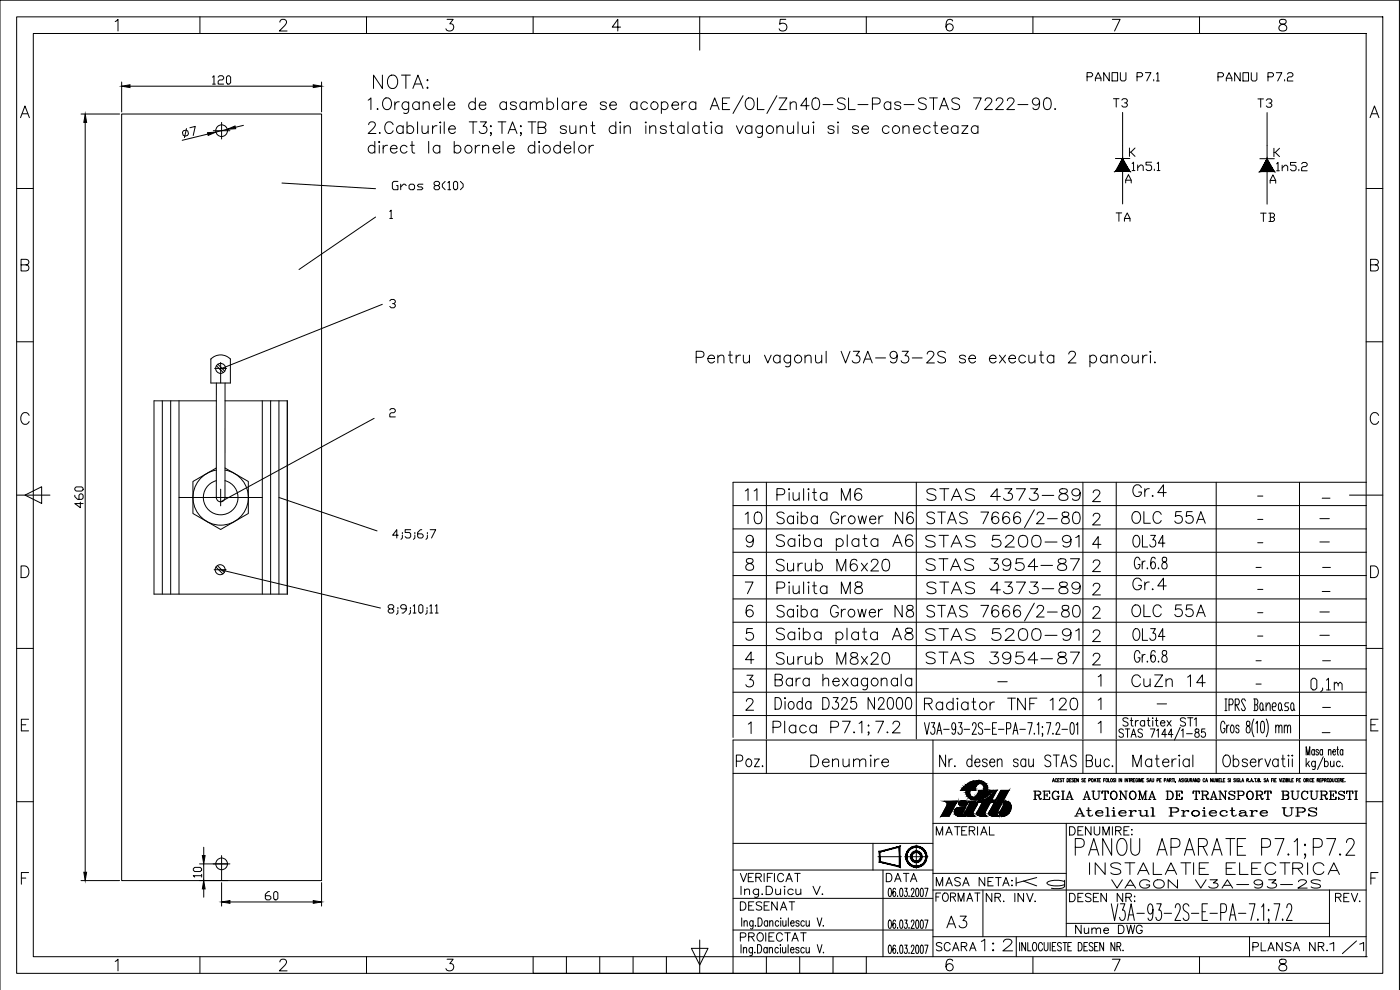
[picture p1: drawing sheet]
<svg xmlns="http://www.w3.org/2000/svg" width="420mm" height="297mm" viewBox="0 0 420 297" stroke-linecap="round" stroke-linejoin="round" font-family="sans-serif">
<defs><g id="words">
<text font-size="10.1" x="321.4" y="258.9">PANOU APARATE P7.1;P7.2</text>
<text font-size="9.3" x="276.9" y="159.5">STAS 7666/2-80</text>
<g font-size="8.4">
<text x="207.8" y="111.1">Pentru vagonul V3A-93-2S se executa 2 panouri.</text>
<text x="231.8" y="194.4">Saiba plata A8</text>
</g>
<g font-size="7.9">
<text x="110.8" y="27.9">NOTA:</text>
<text x="230.7" y="221.9">Placa P7.1;7.2</text>
</g>
<text font-size="7.5" x="397.9" y="287.5">1/1</text>
<g font-size="7.1">
<text x="109.4" y="47.3">direct la bornele diodelor</text>
<text x="222.2" y="151.3">11</text>
<text x="231.8" y="151.3">Piulita M6</text>
<text x="276.9" y="151.3">STAS 4373-89</text>
<text x="338.7" y="150.3">Gr.4</text>
<text x="222.2" y="158.4">10</text>
<text x="231.8" y="158.4">Saiba Grower N6</text>
<text x="338.3" y="158.4">OLC 55A</text>
<text x="276.6" y="165.5">STAS 5200-91</text>
<text x="338.7" y="165.5">OL34</text>
<text x="231.8" y="172.5">Surub M6x20</text>
<text x="276.6" y="172.5">STAS 3954-87</text>
<text x="231.8" y="179.2">Piulita M8</text>
<text x="338.7" y="178.2">Gr.4</text>
<text x="231.8" y="186.3">Saiba Grower N8</text>
<text x="338.3" y="186.3">OLC 55A</text>
<text x="276.6" y="193.3">STAS 5200-91</text>
<text x="338.7" y="193.3">OL34</text>
<text x="276.6" y="200.4">STAS 3954-87</text>
<text x="231.4" y="214.1">Dioda D325 N2000</text>
<text x="276.2" y="214.1">Radiator TNF 120</text>
<text x="219.8" y="231.4">Poz.</text>
<text x="242" y="231.4">Denumire</text>
<text x="325.6" y="263.5">INSTALATIE ELECTRICA</text>
<text x="282.9" y="279.8">A3</text>
<text x="293.2" y="286.5">1:2</text>
</g>
<g font-size="6.6">
<text x="276.9" y="179.2">STAS 4373-89</text>
<text x="231.8" y="200.4">Surub M8x20</text>
<text x="338.3" y="207.1">CuZn 14</text>
<text x="303.7" y="267.8">Kg</text>
</g>
<g font-size="6.2">
<text x="333" y="33.5">T3</text>
<text x="220.8" y="274.5">DESENAT</text>
</g>
<g font-size="5.7">
<text x="62.4" y="26.5">120</text>
<text x="324.9" y="25.4">PANOU P7.1</text>
<text x="364.4" y="25.4">PANOU P7.2</text>
<text x="376.4" y="33.5">T3</text>
<text x="382.1" y="52.6">1n5.2</text>
<text x="116.4" y="58.2">Gros 8(10)</text>
<text x="333.7" y="67.7">TA</text>
<text x="377.1" y="67.7">TB</text>
<text x="25.8" y="153.5" transform="rotate(-90 25.8 153.5)">460</text>
<text x="309" y="240.9">REGIA AUTONOMA DE TRANSPORT BUCURESTI</text>
<text x="279.8" y="251.9">MATERIAL</text>
<text x="319.6" y="251.9">DENUMIRE:</text>
<text x="321.4" y="246.2">Atelierul Proiectare UPS</text>
<text x="61.4" y="264.2" transform="rotate(-90 61.4 264.2)">10</text>
<text x="220.8" y="265.6">VERIFICAT</text>
<text x="264.6" y="265.6">DATA</text>
<text x="279.8" y="267.1">MASA NETA:</text>
<text x="332.3" y="267.8">VAGON V3A-93-2S</text>
<text x="78.3" y="271.3">60</text>
<text x="279.8" y="271.6">FORMAT</text>
<text x="294.9" y="271.6">NR. INV.</text>
<text x="319.6" y="271.6">DESEN NR:</text>
<text x="399.7" y="271.6">REV.</text>
<text x="321.7" y="281.2">Nume DWG</text>
<text x="220.8" y="283.6">PROIECTAT</text>
<text x="279.8" y="286.5">SCARA</text>
<text x="374.6" y="286.5">PLANSA NR.</text>
</g>
<g font-size="2.6">
<text x="376.1" y="149.9">-</text>
<text x="395.5" y="150.6">-</text>
<text x="376.1" y="157">-</text>
<text x="394.8" y="157">-</text>
<text x="376.1" y="164">-</text>
<text x="394.8" y="163.7">-</text>
<text x="375.7" y="171.4">-</text>
<text x="395.8" y="171.4">-</text>
<text x="376.1" y="178.2">-</text>
<text x="395.5" y="178.9">-</text>
<text x="376.1" y="185.2">-</text>
<text x="394.8" y="184.9">-</text>
<text x="376.1" y="191.9">-</text>
<text x="394.8" y="191.9">-</text>
<text x="375.7" y="199.3">-</text>
<text x="395.8" y="199.3">-</text>
<text x="298.1" y="205.7">-</text>
<text x="375.7" y="206.4">-</text>
<text x="346.1" y="212.4">-</text>
<text x="395.8" y="213.4">-</text>
<text x="395.5" y="221.2">-</text>
</g>
</g></defs>
<!-- layer: 0 -->
<g fill="none" stroke="#000" stroke-width=".3">
<path d="M5 5.1h410v286.9h-410zM10 10.1h400v276.9h-400zM34.6 6.5l.8-.7v3.5M60 5.1v5M84 6.6l.3-.6 1-.2a.85 .85 0 0 1 .5 1.3l-2 2.2h2.4M110 5.1v5M134.2 5.8h1.8l-1 1.3a1.12 1.12 0 0 1 1.2 1.3 1.12 1.12 0 0 1-1.5 .9l-.5-.2-.4-.5M160 5.1v5M186.2 8.1h-2.5l1.7-2.3v3.5M210 5.1v10M235.8 5.8h-1.6l-.2 1.5a1.23 1.23 0 0 1 1.9 0 1.23 1.23 0 0 1-.3 1.8 1.23 1.23 0 0 1-1.8-.5M260 5.1v5"/>
<path d="M285.9 6.3a1 1 0 0 0-1-.5 1 1 0 0 0-.8 .7 2.53 2.53 0 0 0 .3 2.6 1.09 1.09 0 0 0 1.6-.4 1.09 1.09 0 0 0-.7-1.5 1.09 1.09 0 0 0-1.4 .9M310 5.1v5M333.8 5.8h2.4l-1.7 3.5M360 5.1v5M384.2 6a.7 .7 0 0 0 .3 1.1 1.45 1.45 0 0 1 1.7 1.5 1.22 1.22 0 0 1-1.4 .7 1.22 1.22 0 0 1-1-1.2 1.59 1.59 0 0 1 1.7-1 .7 .7 0 0 0 .3-1.1l-.5-.2zM6.2 35.3l1.3-3.5 1.3 3.5M6.7 34.1h1.6M24.3 34.2h11.6M25.6 36.7v225M36.5 24.6v9M39 25.9h55M55.1 39.2l.8-.2 .5 .3 .2 .8-.3 .5-.8 .2-.6-.3-.2-.8z"/>
<path d="M56 38.6l-.6 2.7M57 38.3l1.6-.4-.6 2.8M64 39.2h5M66.5 36.7v5M68.2 38.8l-3.4 .8M73.1 37.6l-2.5 .6M96.5 24.6v9M336.9 33.7v14M380.3 33.8v13.9M411.2 35.3l1.3-3.5 1.3 3.5M411.7 34.1h1.6M5 56.6h5"/>
<path d="M62.4 40.2l-7.7 1.9M84.6 54.9l28.1 1.7M334.7 47.6h4.4M336.9 51.4v9.8M337.8 54.9v-.8l.9-1.7 .8 1.7v.8M337.8 54.1h1.7M339 44.4v2.5M339.4 45.7l1.2 1.2M339.8 49.1l.4-.4v2.5M339.8 51.2h.8M340.6 44.4l-1.2 1.3h-.4M341.4 50.3l.9-.8h.4l.4 .4v1.3"/>
<path d="M341.4 49.5v1.7M345.6 48.7h-1.7v.8h1.3l.4 .4v.9l-.4 .4h-.9l-.4-.4M346.4 50.8v.4M347.3 49.1l.4-.4v2.5M347.3 51.2h.8M378.1 47.6h4.3M380.3 51.4v9.9M381.2 55v-.9l.8-1.6 .9 1.6v.9M382.3 44.5v2.5M382.7 45.7l1.3 1.3M384 44.5l-1.3 1.2h-.4M410 56.6h5"/>
<path d="M6.3 79.5l2-.2a.82 .82 0 0 0 0-1.3l-2-.2v3.5h1.5a.92 .92 0 0 0 .9-.9 .92 .92 0 0 0-.9-.9M112.7 65.1l-23 15.8M117 63.5l.4-.4v2.4M117 65.5h.8M411.3 79.5l2-.2a.82 .82 0 0 0 0-1.3l-2-.2v3.5h1.5a.92 .92 0 0 0 .9-.9 .92 .92 0 0 0-.9-.9M114.7 91.3l-48.7 19.5M117 90.3l.4-.5h.8l.4 .5v.4l-.4 .4h-.4M118.2 91.1l.4 .4v.4l-.4 .4h-.8l-.4-.4M5 102.5h5M63.3 107.7v7.2h5.8v-7.2M63.3 107.7a4 4 0 0 1 5.8 0M64.4 110.5h3.6"/>
<path d="M64.9 114.9v34.3a1.31 1.31 0 0 0 1.3 1.4 1.31 1.31 0 0 0 1.3-1.4M64.9 109.7l2.1 2.1M65.4 109.3l2.1 2.1M66.2 108.8v6.1M67.5 114.9v34.4M410 102.5h5M8.7 124.6a1.29 1.29 0 0 0-1.4-.8 1.29 1.29 0 0 0-1.1 1.3 1.54 1.54 0 0 0 .4 1.7 1.54 1.54 0 0 0 1.6 .3l.5-.6M48.7 120.3v58M51.2 120.3v58M53.7 120.3v58M64.9 120.3h-18.7v58h40v-58h-18.7M78.7 120.3v58"/>
<path d="M81.2 120.3v58M83.7 120.3v58M112.3 125.5l-46.1 25.1M117 123l.4-.4h.8l.4 .4v.4l-.4 .4h-.8l-.4 .5v.8h1.6M413.7 124.6a1.28 1.28 0 0 0-1.4-.8 1.28 1.28 0 0 0-1.1 1.3 1.53 1.53 0 0 0 .4 1.7 1.53 1.53 0 0 0 1.6 .3l.5-.6M5 148.6h10M7.5 148.6l5-2.6v5.1zM53.7 149.3h25M64.9 140.4l-7 4.1v9.6l8.3 4.8 8.3-4.8v-9.6l-7-4.1M64.9 144.2a5.2 5.2 0 0 0-2.9 8 5.2 5.2 0 0 0 8.5 0 5.2 5.2 0 0 0-3-8M64.9 141a8.3 8.3 0 0 0-5.6 12.8 8.3 8.3 0 0 0 13.9 0 8.3 8.3 0 0 0-5.7-12.8M66.2 146.8v5"/>
<path d="M83.7 149.3l29.5 10M120.8 159.8v.4M123.3 158.9h-1.7v.9h1.2l.5 .4v.8l-.5 .4h-.8l-.4-.4M124.5 159.8v.4M126.6 158.9h-.4l-.9 .9v1.2l.5 .4h.8l.4-.4v-.4l-.4-.4h-1.3M128.3 159.8v.4M129.1 158.9h1.7l-1.3 2.5M220 151.7h190.1M220 158.7h190.1M230 144.7v77M275 144.7v77M325 144.7v77"/>
<path d="M335 144.7v77M365 144.7v77M390 144.7v77M405 148.6h10M410.1 144.7h-190.1v76.6M6.3 169.8h1.2a1.87 1.87 0 0 1 1.2 1.7 1.87 1.87 0 0 1-1.2 1.8h-1.2zM64.3 170.9h3.5M64.8 170.1l2.1 2.1M65.2 169.7l2.1 2.1M66.1 170.9l48.1 11.5M119.5 160.6h-1.7l1.3-1.7v2.5M120.8 160.6v.8l-.5 .4"/>
<path d="M124.5 160.6v.8l-.4 .4M128.3 160.6v.8l-.5 .4M220 172.7h190.1M220 179.7h190.1M220 165.7h190.1M411.3 169.8h1.2a1.87 1.87 0 0 1 1.2 1.7 1.87 1.87 0 0 1-1.2 1.8h-1.2zM5 194.5h5M116.9 182.7l-.4-.4v-.5l.4-.4h.9l.4 .4v.5l-.4 .4h-.9l-.4 .4v.4l.4 .4h.9l.4-.4v-.4l-.4-.4M119.4 183.1v.8l-.4 .4M119.4 182.3v.4M121.9 182.7h-1.2l-.5-.4v-.5l.5-.4h.8l.4 .4v1.3l-.8 .8h-.4M123.2 183.1v.8l-.5 .4"/>
<path d="M123.2 182.3v.4M124 181.8l.4-.4v2.5M124 183.9h.8M125.7 181.8l.4-.4h.4l.4 .4v1.7l-.4 .4h-.4l-.4-.4zM128.2 183.1v.8l-.4 .4M128.2 182.3v.4M129 181.8l.4-.4v2.5M129 183.9h.8M130.7 181.8l.4-.4v2.5M130.7 183.9h.8M220 186.7h190.1M220 193.7h190.1"/>
<path d="M410 194.5h5M6.4 217.5h1.3M8.6 215.8h-2.2v3.5h2.2M220 200.7h190.1M220 207.7h190.1M220 214.7h190.1M367.6 209.7h.6M367.6 213.2h.6M367.9 209.7v3.5M368.9 211.5h.9l.3-.6-.3-1.2h-.9v3.5M370.7 211.5h.9l.3-.6-.3-1.2h-.9v3.5M371 211.5l.9 1.7"/>
<path d="M373.8 210.3l-.3-.6h-.6l-.3 .6 1.2 2.3-.3 .6h-.6l-.3-.6M376.3 209.7h.9l.3 .6v.6l-.3 .6M376.6 211.5h.6l.3 .5v.6l-.3 .6h-.9M376.6 209.7v3.5M378.4 210.9h.3l.3 .6v1.1l-.3 .6h-.3l-.3-.6v-1.1zM379 212.6l.3 .6M380 212l.6-1.1h.3l.3 .6v1.7M380 210.9v2.3M381.8 212h.9l.4-.5-.4-.6h-.6l-.3 .6v1.1l.3 .6h.6M384 210.9h.3l.3 .6v1.1l-.3 .6h-.3l-.3-.6v-1.1zM384.6 212.6l.3 .6M386.8 210.9h-1l-.3 .6 .3 .5h.7l.3 .6-.3 .6h-1"/>
<path d="M387.7 210.9h.3l.3 .6v1.1l-.3 .6h-.3l-.3-.6v-1.1zM388.3 212.6l.3 .6M393.4 204.1l.6-.6h.6l.6 .6v2.3l-.6 .6h-.6l-.6-.6zM396.9 206.4v.6l-.5 .6M398.1 204.1l.6-.6v3.5M398.1 207h1.2M400.4 205.2l.6-.5 .6 .5v.6M400.4 204.7v2.3M401.6 205.2l.6-.5 .6 .5v1.8M411.4 217.5h1.3M413.6 215.8h-2.2v3.5h2.2M230 222v10"/>
<path d="M280 222v65M288.3 237.1h1.2M289.3 236l-.3 .3M290.4 236.2a2.34 2.34 0 0 0 1.5 3.7M291.1 237.1a1.48 1.48 0 0 0 .6 2M291.7 239.2h.2M291.8 236.2l-.1 .9h.9v-.4M291.9 239.2l.4 .1M292.7 236.4l-.1 .3M292.7 236.3v.1M293.2 234.3l-1.3 .1-1.2 .5M293.2 234.3l1.5 .2 1 .6"/>
<path d="M293.6 238l-.5 .9-.8 .4M293.6 238h.1M293.6 237.9v.1M293.6 237.9h.1M293.7 237.1h1l-.2 1M293.7 237.6l-.1 .3M293.7 237.1v.5M293.7 237.6h.1M293.7 235.1l-1 1.2M294.1 235l-.4 .1M294.1 235l.6 .2a1.37 1.37 0 0 1 .7 1.5M295.4 236.7l-.1 .4"/>
<path d="M295.7 235.1l.2 .2M295.7 239.8l-1 .4-1.4 .2M295.9 235.3l.5 1-.1 .8M296.3 237.1l-.4 1M296.8 237.1h1.3M297 238.9l1.6-1.8h.5l-1.5 3h1.4l-.4 .7h-1.4l-1.6 3 .1 .7 .5 .4h-1.7a1.01 1.01 0 0 1-1.2-1.2l1.5-2.9h-1.4M297.5 237.8h.1M300.4 237.1h2.4l-3.6 6.7 .1 .7 .5 .4h-1.7a1 1 0 0 1-1.2-1.2l1.3-2.6h.6l.8-1.4h-.6zM315.9 234.6l.3-1 .3 1M316 234.3h.3M317.2 233.8a.29 .29 0 0 0-.3-.2 .29 .29 0 0 0-.2 .4v.2a.29 .29 0 0 0 .2 .4 .29 .29 0 0 0 .3-.2M317.4 234.1h.3"/>
<path d="M317.9 233.6h-.5v1M318.7 233.7h-.6l.5 .5a.27 .27 0 0 1-.1 .4 .27 .27 0 0 1-.4-.2M318.9 233.6h.5M319.1 233.6v1M320.2 233.6a.5 .5 0 0 1 .6 .5 .5 .5 0 0 1-.6 .5zM321 234.1h.3M321.5 233.6h-.5v1M322.2 233.7h-.5l.4 .5a.27 .27 0 0 1 0 .4 .27 .27 0 0 1-.4-.2M322.4 234.1h.3M322.9 233.6h-.5v1M323.6 233.6v1l-.5-1v1M325 222v10"/>
<path d="M325.1 233.7h-.5l.5 .5a.27 .27 0 0 1-.1 .4 .27 .27 0 0 1-.4-.2M325.4 234.1h.3M325.8 233.6h-.4v1M326.8 234.1h.4v-.5h-.4v1M327.7 233.6h.1a.48 .48 0 0 1 .3 .5 .48 .48 0 0 1-.4 .4zM328.3 234.6l.3-1 .3 1M328.5 234.3h.3M329.2 233.6h.5M329.4 233.6v1M329.8 234.1h.3M330.3 233.6h-.5v1M331.2 234.1h.3"/>
<path d="M331.7 233.6h-.5v1M332 233.6h.1a.48 .48 0 0 1 .4 .5 .48 .48 0 0 1-.5 .4zM332.7 233.6v1h.4M333.4 233.6h.1a.48 .48 0 0 1 .4 .5 .48 .48 0 0 1-.5 .4zM334.6 233.7h-.5l.4 .5a.27 .27 0 0 1 0 .4 .27 .27 0 0 1-.4-.2M334.8 233.6v1M335 222v10M335.8 233.6v1M336.6 233.6v1l-.5-1v1M337.6 233.6v1M338.4 233.6v1l-.5-1v1M338.7 233.6h.5"/>
<path d="M339 233.6v1M339.4 234.1l.4-.1v-.4h-.4v1M339.6 234.1l.3 .5M340.2 234.1h.3M340.6 233.6h-.4v1M341.4 233.8a.29 .29 0 0 0-.3-.2 .29 .29 0 0 0-.2 .4v.2a.29 .29 0 0 0 .2 .4 .29 .29 0 0 0 .3-.4h-.2M341.6 233.6v1M341.9 234.6v-1l.3 1 .3-1v1M342.8 234.1h.3M343.3 233.6h-.5v1M344.7 233.7h-.5l.4 .5a.27 .27 0 0 1 0 .4 .27 .27 0 0 1-.4-.2M344.9 234.6l.3-1 .3 1"/>
<path d="M345 234.3h.4M345.7 233.6v.7l.3 .3 .3-.3v-.7M347.2 234.1h.5v-.5h-.5v1M348 234.1h.3M348.5 233.6h-.5v1M349.4 234.1h.5v-.5h-.5v1M350.2 234.6l.3-1 .3 1M350.3 234.3h.4M351 234.1l.4-.1v-.4h-.4v1M351.2 234.1l.3 .5M351.8 233.6h.5M352 233.6v1"/>
<path d="M352.4 233.6v1M353.8 234.6l.3-1 .3 1M353.9 234.3h.4M355.1 233.7h-.5l.4 .5a.27 .27 0 0 1 0 .4 .27 .27 0 0 1-.4-.2M355.3 233.6v1M356.2 233.8a.29 .29 0 0 0-.4-.2 .29 .29 0 0 0-.2 .4v.2a.29 .29 0 0 0 .3 .4 .29 .29 0 0 0 .3-.4h-.2M356.4 233.6v.7l.2 .3 .3-.2v-.8M357.2 234.1l.4-.1v-.4h-.4v1M357.4 234.1l.3 .5M358 234.6l.3-1 .2 1M358.1 234.3h.3M359.3 233.6v1l-.5-1v1"/>
<path d="M359.6 233.6a.5 .5 0 0 1 .5 .5 .5 .5 0 0 1-.5 .5zM361.6 233.8a.29 .29 0 0 0-.4-.2 .29 .29 0 0 0-.2 .4v.2a.29 .29 0 0 0 .2 .4 .29 .29 0 0 0 .4-.2M361.8 234.6l.3-1 .3 1M361.9 234.3h.4M363.8 233.6v1l-.5-1v1M364.1 233.6l.2 1 .3-.2v-.8M364.9 234.6v-1l.3 1 .3-1v1M365 222v10M365.8 234.1h.3M366.3 233.6h-.5v1M366.5 233.6v1h.5M367.1 234.1h.3"/>
<path d="M367.6 233.6h-.5v1M369 233.7h-.5l.5 .5a.27 .27 0 0 1-.1 .4 .27 .27 0 0 1-.4-.2M369.3 233.6v1M370.8 233.7h-.5l.4 .5a.27 .27 0 0 1 0 .4 .27 .27 0 0 1-.4-.2M371 233.6v1M371.8 233.8a.29 .29 0 0 0-.3-.2 .29 .29 0 0 0-.2 .4v.2a.29 .29 0 0 0 .3 .4 .29 .29 0 0 0 .2-.4h-.1M372.1 233.6v1h.4M372.7 234.6l.3-1 .3 1M372.8 234.3h.4M374.2 234.1l.4-.1 .1-.3-.5-.1v1M374.4 234.1l.3 .5M375.3 234.6l.3-1 .3 1"/>
<path d="M375.4 234.3h.4M376.5 233.6h.5M376.8 233.6v1M377.5 234.1l.5-.1v-.3l-.5-.1v1l.5-.1-.1-.4M379.9 233.7h-.5l.4 .5a.27 .27 0 0 1 0 .4 .27 .27 0 0 1-.4-.2M380.1 234.6l.3-1 .3 1M380.2 234.3h.4M381.6 234.1h.3M382.1 233.6h-.5v1M382.3 233.6v1M382.6 234.1h.2M383 233.6h-.4v1"/>
<path d="M383.9 233.6l.3 1 .3-1M384.7 233.6v1M385 233.6h.5l-.5 1h.5M385.7 233.6v1M386 234.1l.4-.1 .1-.3-.5-.1v1l.5-.1-.2-.4M386.8 233.6v1M387.1 233.6v1h.4M387.7 234.1h.3M388.2 233.6h-.5v1M389.1 234.1h.4l.1-.4-.5-.1v1M389.9 234.1h.2M390 222v10"/>
<path d="M390.3 233.6h-.4v1M391.4 233.6h.1a.48 .48 0 0 1 .4 .5 .48 .48 0 0 1-.5 .4zM392.1 234.1l.4-.1v-.3l-.4-.1v1M392.3 234.1l.3 .5M392.8 233.6v1M393.7 233.8a.29 .29 0 0 0-.4-.2 .29 .29 0 0 0-.2 .4v.2a.29 .29 0 0 0 .2 .4 .29 .29 0 0 0 .4-.2M393.9 234.1h.3M394.4 233.6h-.5v1M395.3 234.1l.4-.1v-.4h-.4v1M395.5 234.1l.3 .5M396.1 234.1h.3M396.5 233.6h-.4v1"/>
<path d="M396.8 234.1h.4v-.4l-.4-.1v1M397.5 234.1l.5-.1v-.3l-.5-.1v1M397.8 234.1l.2 .5M398.4 233.6h.1a.48 .48 0 0 1 .4 .5 .48 .48 0 0 1-.5 .4zM399.1 233.6a.5 .5 0 0 1 .5 .5 .5 .5 0 0 1-.5 .5zM399.9 233.6v.7l.2 .3 .3-.2v-.8M401.2 233.8a.29 .29 0 0 0-.3-.2 .29 .29 0 0 0-.2 .4v.2a.29 .29 0 0 0 .2 .4 .29 .29 0 0 0 .3-.2M401.5 234.1h.2M401.9 233.6h-.4v1M402.2 234.1l.4-.1v-.3l-.4-.1v1M402.4 234.1l.3 .5M402.9 234.1h.3"/>
<path d="M403.4 233.6h-.5v1M410 232h-190v60M410 222h-190v10M5 240.5h5M59.9 259.2h9.1M61.1 254.2v2.5M66.5 256.7v7.5M220 253h60M262 253v8M263.5 257h7M271.5 257h7M275 253.5v7"/>
<path d="M280 247h130M283.3 240.4h4.1M286.9 241.1l-2 3.8h-2.5l1.8-3.2M289.2 243.4l.7-1.3-2.2 .2a1.29 1.29 0 0 0-1.2 1.3 1.29 1.29 0 0 0 1.3 1.3h2l-.7-.4M290.5 240.4h1.4M290.6 240.4l.2 .3 .2 .5-1.4 2.5a1 1 0 0 0 1.2 1.2h1.8l-.5-.4-.2-.5 1.2-2.4M301.2 240.4a1.99 1.99 0 0 1 2.1 1.1 1.99 1.99 0 0 1-.4 2.3l-.8 .8a1.86 1.86 0 0 1-1.8 .1M301.3 241.5l-1.4 2.5 .4 .7M320 247v34M410 240.5h5M6.4 263.5h1.3M8.6 261.8h-2.2v3.5"/>
<path d="M24.3 264.2h11.6M59.9 264.2h8.5M61.1 266.7v2.5M66.5 264.8v7.1M69 270.6h25M96.5 264.8v7.1M220 279h60M220 269.5h60M220 261h60M222.4 265.9v2.5M222.6 275.4v2.5M223.3 276.7l.4-.5 .5 .2 .1 1.5"/>
<path d="M223.3 276.2v1.7M223.5 267.2a.99 .99 0 0 1 1.3-.3l.1 1.5M223.5 266.7v1.7M226 276.2l-.1 2.3-.2 .2-.5-.1M226 276.6l-.2-.2a.81 .81 0 0 0-.9 .5 .81 .81 0 0 0 .5 1l.6-.3M227.5 275.4a1.35 1.35 0 0 1 1.3 .9 1.35 1.35 0 0 1-.4 1.5l-.9 .1zM227.7 266.7v2a.75 .75 0 0 1-1.3 .4M227.7 267.1a.89 .89 0 0 0-1.4-.2 .89 .89 0 0 0 0 1.3 .89 .89 0 0 0 1.4-.1M229.9 265.9h1a1.29 1.29 0 0 1 1 1.3 1.29 1.29 0 0 1-1 1.2h-1zM230.4 276.6l-.2-.2a.81 .81 0 0 0-1 .5 .81 .81 0 0 0 .6 1l.6-.3M230.4 276.2v1.7M231 276.7l.4-.5 .5 .2 .1 1.5"/>
<path d="M231 276.2v1.7M232.8 266.7l.1 1.6a.98 .98 0 0 0 1.4-.4M233.7 276.6l-.2-.2a.81 .81 0 0 0-.9 .5 .81 .81 0 0 0 .5 1l.6-.3M234.3 266.7v1.7M234.3 276.2v1.7M234.9 276.2l.1 1.6 .5 .1 .4-.5M235.5 266.7v1.7M235.9 276.2v1.7M236.6 275.4v2.5M237.3 277h1l-.1-.6a.81 .81 0 0 0-1 .5 .81 .81 0 0 0 .5 1l.6-.3M238.1 267.1a.88 .88 0 0 0-1.4-.2 .88 .88 0 0 0 0 1.3 .88 .88 0 0 0 1.4-.1M238.9 266.7l.1 1.6a.98 .98 0 0 0 1.3-.4"/>
<path d="M239.8 276.6a.5 .5 0 0 0-.5-.4 .5 .5 0 0 0-.4 .4l.8 .6 .1 .4a.5 .5 0 0 1-.5 .3 .5 .5 0 0 1-.4-.3M240.3 266.7v1.7M241.4 276.6l-.2-.2a.81 .81 0 0 0-.9 .5 .81 .81 0 0 0 .5 1l.6-.3M241.9 276.2l.1 1.6 .4 .1 .5-.5M242.9 276.2v1.7M244 265.9l1.1 2.5 1-2.5M245.2 275.4l.7 2.5 .7-2.5M246.8 268.2l-.1 .1h.3M247.1 277.7v.2l.1-.1M265 261v26M266.8 266.6l.3-.1 .4 .5v1.5l-.4 .5-.3-.1-.2-.4zM266.8 276.2l.3-.1 .4 .4v1.6l-.4 .5-.3-.2-.2-.3z"/>
<path d="M268.8 266.9l-.4-.4a1.79 1.79 0 0 0 0 2.5 .89 .89 0 0 0 0-1.5l-.5 .7M268.8 276.4l-.4-.3a1.8 1.8 0 0 0 0 2.5 .9 .9 0 0 0 0-1.6l-.5 .7M269.4 268.8l.1 .1M269.4 278.3l.1 .1M270.2 266.6l.3-.1 .4 .5v1.5l-.4 .5-.3-.1-.1-.4zM270.2 276.2l.3-.1 .4 .4v1.6l-.4 .5-.4-.5zM271.5 266.5h.8l-.5 1a.82 .82 0 0 1 .5 .8 .82 .82 0 0 1-.6 .7l-.3-.5M271.5 276.1h.8l-.5 .9a.83 .83 0 0 1 .5 .8 .83 .83 0 0 1-.6 .8l-.3-.5M272.8 268.8l.1 .1M272.8 278.3l.1 .1M273.5 267.1l.3-.6 .4 .2v.8l-.8 1.5h1M273.5 276.7l.3-.6 .4 .2v.7l-.8 1.6h1"/>
<path d="M275 266.6l.3-.1 .4 .5v1.5l-.4 .5-.3-.1-.1-.4zM275 276.2l.3-.1 .4 .4v1.6l-.4 .5-.4-.5zM276.4 266.6l.3-.1 .4 .5v1.5l-.4 .5-.3-.1-.2-.4zM276.4 276.2l.3-.1 .4 .4v1.6l-.4 .5-.3-.2-.2-.3zM277.5 266.5h1l-.7 2.5M277.5 276.1h1l-.7 2.5M280 267h130M280 262.1h40M295 267v14M320 277h79M333.5 271.2l1 5 1-5M336.2 271.2h1.4l-.7 1.9h.3a2.23 2.23 0 0 1-.2 3.1l-.8-.3-.2-.7"/>
<path d="M338.5 276.2l1-5 .9 5M338.8 274.5h1.3M341.2 274h2.2M346 272.8l-.1 .8-.6 .7a1.81 1.81 0 0 1 0-3.1l.4 .2a6.2 6.2 0 0 1 0 4.5l-.7 .3-.3-.3-.2-.4M347.1 271.2h1.4l-.7 1.9h.3a2.25 2.25 0 0 1-.2 3.1 .86 .86 0 0 1-1-1M349.4 274h2.2M352.7 272.4l.1-.8 .4-.4a1.19 1.19 0 0 1 .9 1.9l-1.5 3.1h1.7M356.8 271.9l-.2-.5a1.07 1.07 0 0 0-1.5 .4 1.07 1.07 0 0 0 .5 1.5 1.62 1.62 0 0 1 1.2 1.2 1.62 1.62 0 0 1-.6 1.7l-.9-.3-.2-.4M357.6 274h2.2M360.8 273.6h1M362.4 271.2h-1.6v5h1.6M363.1 274h2.3"/>
<path d="M366.4 273.8h1.1a1.62 1.62 0 0 0 0-2.6h-1.1v5M369 276.2l1-5 .9 5M369.3 274.5h1.3M371.7 274h2.2M374.9 271.2h1.7l-1.2 5M377.5 275.7v.5l.1-.3M378.6 272.1l.6-.9v5M380.7 272.8v.5zM380.7 276.2v-.5l.2 .7-.3 .7M382.3 271.2h1.8l-1.3 5M384.9 275.7v.5l.2-.3M386.2 272.4l.1-.8 .4-.4a1.19 1.19 0 0 1 .9 1.9l-1.5 3.1h1.7"/>
<path d="M399 267v14M411.4 263.5h1.3M413.6 261.8h-2.2v3.5M0 297v-296.9h420v296.9M34.6 288.5l.8-.7v3.5M60 287v5M84 288.6l.3-.6a1.13 1.13 0 0 1 1.5 .1 1.11 1.11 0 0 1-.3 1.5l-1.7 1.7h2.4M110 287v5M134.2 287.8h1.8l-1 1.3a1.13 1.13 0 0 1 1.2 1.3 1.13 1.13 0 0 1-1.5 .9l-.5-.2-.4-.5M160 287v5h100v-5M170 287v5M180 287v5"/>
<path d="M190 287v5M200 287v5M207.5 284.5h5l-2.5 5zM210 282v10M222.4 283.4v2.5M223.1 284.7l.4-.4 .5 .1 .1 1.5M223.1 284.3v1.6M225.8 284.3l-.1 2.2-.2 .3-.5-.2M225.8 284.6l-.1-.2a.8 .8 0 0 0-1 .5 .8 .8 0 0 0 .5 1l.6-.3M226.5 285.7v.2l.1-.1M227.3 283.4a1.34 1.34 0 0 1 1.3 .9 1.34 1.34 0 0 1-.4 1.5l-.9 .1zM230 287v5"/>
<path d="M230.3 284.6l-.2-.2a.8 .8 0 0 0-1 .5 .8 .8 0 0 0 .5 1l.7-.3M230.3 284.3v1.6M230.9 284.7l.4-.4 .5 .1v1.5M230.9 284.3v1.6M233.6 284.6l-.2-.2a.8 .8 0 0 0-.9 .5 .8 .8 0 0 0 .5 1l.6-.3M234.2 284.3v1.6M234.8 284.3l.1 1.5 .5 .1 .4-.4M235.8 284.3v1.6M236.5 283.4v2.5M237.2 285h1.1l-.2-.6a.8 .8 0 0 0-1 .5 .8 .8 0 0 0 .6 1l.6-.3M239.8 284.6a.51 .51 0 0 0-.5-.4 .51 .51 0 0 0-.5 .4l.1 .3 .8 .3 .1 .4a.5 .5 0 0 1-.5 .3 .5 .5 0 0 1-.5-.3M240 287v5"/>
<path d="M241.4 284.6l-.2-.2a.8 .8 0 0 0-1 .5 .8 .8 0 0 0 .6 1l.6-.3M241.9 284.3l.1 1.5 .4 .1 .5-.4M242.9 284.3v1.6M245.3 283.4l.7 2.5 .7-2.5M247.1 285.7l.1 .1M250 287v5M266.8 283.7l.3-.1 .4 .5v1.5l-.4 .5-.3-.1-.2-.4zM268.8 283.9l-.4-.3a1.79 1.79 0 0 0 0 2.5 .89 .89 0 0 0 0-1.6l-.5 .7M269.4 285.8l.1 .2M270.2 283.7l.3-.1 .4 .5v1.5l-.4 .5-.3-.1-.1-.4zM271.5 283.6h.8l-.5 .9a.82 .82 0 0 1 .5 .9 .82 .82 0 0 1-.6 .7l-.3-.5M272.8 285.8l.1 .2"/>
<path d="M273.5 284.2l.3-.6 .4 .2v.7l-.8 1.6h1M275 283.7l.3-.1 .4 .5v1.5l-.4 .5-.3-.1-.1-.4zM276.4 283.7l.3-.1 .4 .5v1.5l-.4 .5-.3-.1-.2-.4zM277.5 283.6h1l-.7 2.5M280 281h130M285.9 288.3a1.05 1.05 0 0 0-1.5-.3 2.71 2.71 0 0 0 0 3.1 1.09 1.09 0 0 0 1.6-.5 1.09 1.09 0 0 0-.7-1.4 1.09 1.09 0 0 0-1.4 .9M307.8 282.8v2.5l-1.1-2.5v2.5M308.5 282.8v2.5h.9M310 287v5M310.2 282.9l.1-.1a1.42 1.42 0 0 1 .5 2.4l-.1 .1a1.42 1.42 0 0 1-.5-2.4zM312.9 283.4a.65 .65 0 0 0-.9-.6 .65 .65 0 0 0-.4 .9v.6a.65 .65 0 0 0 .4 1 .65 .65 0 0 0 .9-.6M313.4 282.8v2.1a.52 .52 0 0 0 .5 .4 .52 .52 0 0 0 .5-.4l.1-2.1"/>
<path d="M315.2 282.8v2.5M315.8 284h.7M316.9 282.8h-1.1v2.5h1.1M318.5 283.2a.59 .59 0 0 0-.9-.3 .59 .59 0 0 0 .1 1l.5 .2a.63 .63 0 0 1 .3 .9 .63 .63 0 0 1-1 .2l-.1-.3M319 282.8h1.2M319.6 282.8v2.5M320.5 284h.6M321.6 282.8h-1.1v2.5h1.1M323.6 282.8h.6a1.6 1.6 0 0 1 0 2.5h-.6zM325.3 284h.7M326.4 282.8h-1.1v2.5h1.1M328 283.2a.59 .59 0 0 0-.9-.3 .59 .59 0 0 0 .1 1l.5 .2a.63 .63 0 0 1 .2 1 .63 .63 0 0 1-1-.2"/>
<path d="M328.5 284h.7M329.6 282.8h-1.1v2.5h1.1M331.2 282.8v2.5l-1.1-2.5v2.5M333.8 287.8h2.4l-1.7 3.5M334.6 282.8v2.5l-1.2-2.5v2.5M335.2 284l1-.1 .2-.4-.2-.6-1-.1v2.5M335.8 284l.6 1.3M337 285.1l.1 .1M360 287v5M384.2 288a.7 .7 0 0 0 .3 1.1 1.46 1.46 0 0 1 1.7 1.5 1.22 1.22 0 0 1-1.4 .7 1.22 1.22 0 0 1-1-1.2 1.61 1.61 0 0 1 1.7-1 .7 .7 0 0 0 .3-1.1l-.5-.2z"/>
<circle cx="66.5" cy="39.2" r="1.75"/>
<circle cx="66.2" cy="110.5" r="1.5"/>
<circle cx="66.1" cy="170.9" r="1.5"/>
<circle cx="66.5" cy="259.2" r="1.75"/>
</g>
<g fill="#000" stroke="#000" stroke-width=".3">
<path d="M25.6 34.2l.4 2.5h-.8zM36.5 25.9l2.5-.5v.9zM62.3 39.8l2.5-.2-2.3 1zM68.2 38.8l2.3-1 .2 .8zM94 25.4l2.5 .5-2.5 .4zM336.9 47.8l1.9 3.5h-3.8zM380.3 47.8l1.9 3.6h-3.8zM293.5 238.2l1.4 1.5-1.6-1.1zM293.7 234.3l.9 .1zM293.7 235.2l.5-.1zM294.3 235.1l.4 .1zM294.5 238.1l.9 .8-.5 .8z"/>
<path d="M294.6 234.4l.5 .2zM293.3 238.6l1.6 1.1zM295.1 234.6l.7 .6zM294.5 238.1h1.4l-.5 .8zM295.4 238.9l.4 .4-.9 .4zM295.9 238.1l-.1 1.2-.4-.4zM295.9 238.1l.5 .8-.6 .4zM296.3 236.2l.1 .6zM296.1 239.6l.4-.3 1.1 .8zM60.7 256.7h.9l-.5 2.5zM284.2 241.4l2.7-.3-2.7 .6zM286.5 243.7l2.5 .2 .1 .6z"/>
<path d="M287.7 240.9v.3zM288.8 240.2l.1 1.6zM288.9 241.8h.2zM289.6 243.7v.5zM289.6 244.2l.2 .4zM290.7 240.6l.2 .4zM290.8 244.9l1.5-.2 .3 .2zM289.8 244.6l1 .3zM292 244l.1 .5zM292.9 240.7l.3 .4zM293.2 241.1l-.1 .5zM293.3 243.7l-.1 .5z"/>
<path d="M293.2 244.2l.3 .4zM293.3 240.4h.5l-.4 .4zM293.8 240.4l1.2-.1zM293.5 244.6l1 .3zM295.6 244.1l.1 .4zM295.6 243.7v.2zM296.9 243.7l-.1 .5zM296.8 244.2l.3 .4zM297.6 240.1h1.4l-.4 .7zM297.1 244.6l1 .3zM299.2 244.1l.1 .4zM299.3 243.7l-.1 .2z"/>
<path d="M300 243.8v.5zM300 244.3l.3 .4zM301.9 240.4l-.6 1.1zM300.3 244.7l1 .2zM301.6 240.4l-.3 .9zM301.4 240.8v.2zM301.9 244.7l.8-.7zM303.3 243.1l-.6 .9zM303.5 242l-.2 1.1zM25.2 261.7h.8l-.4 2.5zM61.1 264.2l.5 2.5h-.9zM66.5 270.6l2.5-.4v.8z"/>
<path d="M94 270.2l2.5 .4-2.5 .4z"/>
<path d="M336.9 47.5l-1.7 3.7 1.7-3.2zM336.9 47.5l-1.7 3.7-.5 .2zM334.7 51.4l4-.2h-3.5zM334.7 51.4l4-.2 .4 .2zM336.9 48l1.8 3.2 .4 .2zM336.9 47.5l2.2 3.9-2.2-3.4z"/>
<path d="M380.3 47.6l-1.8 3.7 1.8-3.2zM380.3 47.6l-1.8 3.7-.4 .2zM378.1 51.5l3.9-.2h-3.5zM378.1 51.5l3.9-.2 .4 .2zM380.3 48.1l1.7 3.2 .4 .2zM380.3 47.6l2.1 3.9-2.1-3.4z"/>
<path d="M288.8 236.5l.7 .6h-1.2zM288.8 236.5l.7 .6 .3-.4z"/>
<path d="M289.3 236l.5 .7-1-.2zM289.3 236l.5 .7 .3-.3z"/>
<path d="M289.3 236l.5-.4 .3 .8zM289.8 235.6l.3 .8 .3-.2z"/>
<path d="M289.8 235.6l.6-.5v1.1zM290.4 235.1v1.1h1.4z"/>
<path d="M290 237.6l.1 .6zM290 237.8l.1 .4z"/>
<path d="M290 237.6l.1 .6 .9-.7zM290.1 238.2l.9-.7v.5z"/>
<path d="M290 237.1v.5l1.1-.5zM290 237.6l1.1-.5-.1 .4z"/>
<path d="M290.1 238.2l.2 .6 .7-.8zM291 238l.1 .4-.8 .4z"/>
<path d="M290.2 236.7l-.2 .4 1.4-.5zM290 237.1l1.4-.5-.3 .5z"/>
<path d="M290.3 238.8l.4 .5 .4-.9zM291.1 238.4l.1 .4-.5 .5z"/>
<path d="M290.4 235.1l.7-.4 .7 1.5zM291.1 234.7l.7 1.5z"/>
<path d="M290.4 236.2l-.2 .5 1.6-.5zM290.2 236.7l1.6-.5-.4 .4z"/>
<path d="M290.7 239.3l.5 .4v-.9zM291.2 238.8l.4 .3-.4 .6z"/>
<path d="M291.6 239.1l-.4 .6 .5 .2zM291.6 239.1l.3 .1-.2 .7z"/>
<path d="M291.9 239.2l-.2 .7 .6 .1zM291.9 239.2l.4 .1v.7z"/>
<path d="M291.8 234.4h.4l-.4 1.8zM292.2 234.4l-.4 1.8zM291.8 234.4v1.8zM291.1 234.7l.7 1.5v-1.8z"/>
<path d="M292.3 239.3v.7h.6zM292.3 239.3l.4-.2 .2 .9z"/>
<path d="M291.7 236.8h.9v.3zM291.7 236.8v.3h.9z"/>
<path d="M291.7 236.5l1-.1-.1 .4zM291.7 236.5v.3h.9z"/>
<path d="M291.8 236.2l1.1-.3-.2 .5zM291.8 236.2l-.1 .3 1-.1z"/>
<path d="M293.1 234.3h.6l-1.9 1.9zM291.8 236.2l1.9-1.9zM293.1 234.3l-1.3 1.9zM292.2 234.4l-.4 1.8 1.3-1.9z"/>
<path d="M291.8 236.2l1.6-.9-.5 .6zM291.8 236.2l1.1-.3z"/>
<path d="M292.9 239l.6 1 .6-.1zM293.3 238.6l.8 1.3-1.2-.9z"/>
<path d="M293.6 238l-.1 .2 1-.1zM293.5 238.2l1-.1 .4 1.6z"/>
<path d="M293.7 237.1v.5l1-.5zM293.7 237.6l1-.5-.1 .5z"/>
<path d="M293.7 237.6l-.1 .4 1-.4zM293.6 238l1-.4-.1 .5z"/>
<path d="M293.7 234.3l.2 .8-.5 .2zM291.8 236.2l1.6-.9 .3-1z"/>
<path d="M293.3 238.6l.8 1.3 .8-.2zM293.3 238.6l1.6 1.1z"/>
<path d="M294.1 235.1h.4zM294.1 235.1h.4z"/>
<path d="M293.9 235.1l.7-.7-.1 .7zM293.7 234.3l.2 .8 .7-.7z"/>
<path d="M295 237.6l.9 .5h-1.4zM295 237.6l.9 .5 .2-.4z"/>
<path d="M294.5 235.1l.6-.5-.2 .7zM294.6 234.4l-.1 .7 .6-.5z"/>
<path d="M295.2 237.2l.9 .5-1.1-.1zM295.2 237.2l.9 .5 .2-.4z"/>
<path d="M294.9 235.3l.9-.1-.7 .4zM295.1 234.6l-.2 .7 .9-.1z"/>
<path d="M295.3 236.8l1 .5-1.1-.1zM295.3 236.8l1 .5 .1-.5z"/>
<path d="M295.1 235.6h1l-.8 .5zM295.1 235.6h1l-.3-.4z"/>
<path d="M295.4 236.5l1 .3h-1.1zM295.4 236.5l1 .3-.1-.6z"/>
<path d="M295.3 236.1l1 .1-.9 .3zM295.3 236.1l1 .1-.2-.6z"/>
<path d="M295.2 240.1h2.4l-2-.2zM295.2 240.1h2.4l-2.1 .1z"/>
<path d="M295.6 239.9l2 .2-1.5-.5zM295.6 239.9l2 .2z"/>
<path d="M295.9 238.1l1.1 .2-.7-.5zM295.9 238.1l1.1 .2-.6 .6z"/>
<path d="M296.6 237.5l-.3 .3h1.3zM296.3 237.8h1.3l-.6 .5z"/>
<path d="M296.8 237.1l-.2 .4 1.5-.4zM296.6 237.5l1.5-.4-.5 .7z"/>
<path d="M297 238.9l.6 1.2-.3-1.5zM297 238.9l.6 1.2zM296.5 239.3l1.1 .8zM296.5 239.3l.5-.4 .6 1.2z"/>
<path d="M298.2 237.7l-.4 .5-.2 1.9zM297.8 238.2l-.2 1.9zM297.3 238.6l.3 1.5zM297.3 238.6l.5-.4-.2 1.9z"/>
<path d="M298.6 237.1l-.4 .6 .9-.6zM298.2 237.7l.9-.6-1.5 3z"/>
<path d="M299.6 239.7l-.8 1.4 4-4zM302.8 237.1l-3.5 6.6-.5-2.6z"/>
<path d="M300.4 237.1l-1.4 2.6 3.8-2.6zM299 239.7l3.8-2.6-3.2 2.6z"/>
<path d="M263.9 255.4l.2 .2 6-1.7zM264.1 255.6l6-1.7-.2 .3zM270.1 253.9l-.2 .3 .2 6zM269.9 254.2l.2 6-.2-.3zM263.9 258.6l6.2 1.6-.2-.3zM263.9 258.6l.2-.1 5.8 1.4zM263.9 255.4v3.2l.2-.1zM263.9 255.4l.2 .2v2.9z"/>
<path d="M274.8 258.4l.2 .3h-.3zM274.8 258.4l.2 .3v-.3zM275 258.4l.3 .3h-.3zM275 258.4l.3 .3-.1-.3zM275.2 258.4l.3 .2-.2 .1zM275.2 258.4l.3 .2-.1-.2zM275.4 258.4l.3 .1-.2 .1zM275.4 258.4l.3 .1-.1-.2zM275.6 258.3l.3 .1-.2 .1zM275.6 258.3l.3 .1-.1-.2zM275.8 258.2h.3l-.2 .2zM275.8 258.2h.3l-.1-.2zM276 258h.3l-.2 .2zM276.1 257.8l-.1 .2h.3zM276.1 257.8h.3l-.1 .2zM276.2 257.7l-.1 .1h.3zM276.2 257.7l.3-.1-.1 .2zM276.3 257.5l-.1 .2 .3-.1zM276.3 257.5l.3-.2-.1 .3zM276.4 257.3l-.1 .2 .3-.2zM276.4 257.3l.2-.3v.3zM276.4 257v.3l.2-.3zM276.6 256.8v.2h-.2zM276.4 256.8v.2l.2-.2zM276.5 256.5l.1 .3h-.2zM276.3 256.6l.1 .2 .1-.3zM276.4 256.3l.1 .2-.2 .1zM276.2 256.4l.1 .2 .1-.3zM276.3 256.1l.1 .2-.2 .1zM276.1 256.2l.1 .2 .1-.3zM276.1 255.9l.2 .2-.2 .1zM276.1 255.9l-.1 .2 .1 .1zM275.9 255.7l.2 .2-.1 .2zM275.9 255.7l-.1 .2 .2 .2zM275.7 255.6l.2 .1-.1 .2zM275.7 255.6l-.1 .2 .2 .1zM275.5 255.5l.2 .1-.1 .2zM275.5 255.5l-.1 .2 .2 .1zM275.3 255.4l.2 .1-.1 .2zM275.3 255.4l-.1 .3h.2zM275 255.4h.3l-.1 .3zM275 255.4v.3h.2zM274.7 255.4h.3v.3zM274.7 255.4l.1 .3h.2zM274.5 255.5l.2-.1 .1 .3zM274.5 255.5l.1 .2h.2zM274.3 255.6l.2-.1 .1 .2zM274.3 255.6l.1 .2 .2-.1zM274 255.7l.3-.1 .1 .2zM274 255.7l.2 .2 .2-.1zM273.8 255.9l.2-.2 .2 .2zM273.8 255.9l.2 .2 .2-.2zM273.8 255.9l.2 .2h-.3zM273.7 256.1l.2 .1 .1-.1zM273.7 256.1l.2 .1-.4 .1zM273.5 256.3l.3 .1 .1-.2zM273.5 256.3l.3 .1-.3 .1zM273.5 256.5l.2 .1 .1-.2zM273.5 256.5l.2 .1-.3 .2zM273.4 256.8h.2l.1-.2zM273.4 256.8h.2l-.2 .2zM273.4 257h.2v-.2zM273.4 257h.2l-.2 .3zM273.6 257l-.2 .3h.2zM273.4 257.3h.2l-.1 .3zM273.6 257.3l-.1 .3 .2-.1zM273.5 257.6l.2-.1-.2 .3zM273.7 257.5l-.2 .3 .3-.1zM273.5 257.8l.3-.1-.1 .3zM273.8 257.7l-.1 .3 .2-.2zM273.7 258l.2-.2-.1 .4zM273.9 257.8l-.1 .4 .2-.2zM273.8 258.2l.2-.2v.4zM274 258v.4l.2-.2zM274.2 258.2l.1 .3-.3-.1zM274.2 258.2l.1 .3 .1-.2zM274.4 258.3l.1 .3-.2-.1zM274.4 258.3l.1 .3 .1-.2zM274.6 258.4l.1 .3-.2-.1zM274.6 258.4l.1 .3 .1-.3z"/>
<path d="M275 253.9h.3v.3zM275 253.9v.3h.3zM274.6 253.9h.4v.3zM274.6 253.9l.1 .3h.3zM274.3 254l.3-.1 .1 .3zM274.3 254l.1 .2h.3zM274 254.1l.3-.1 .1 .2zM274 254.1v.2l.4-.1zM273.6 254.2l.4-.1v.2zM273.6 254.2l.1 .3 .3-.2zM273.3 254.4l.3-.2 .1 .3zM273.3 254.4l.2 .2 .2-.1zM273 254.6l.3-.2 .2 .2zM273 254.6l.2 .2 .3-.2zM272.8 254.8l.2-.2 .2 .2zM272.8 254.8l.2 .2 .2-.2zM272.8 254.8l.2 .2-.4 .1zM272.6 255.1l.1 .2 .3-.3zM272.6 255.1l.1 .2-.3 .1zM272.4 255.4l.2 .1 .1-.2zM272.4 255.4l.2 .1-.4 .2zM272.2 255.7l.2 .1 .2-.3zM272.2 255.7l.2 .1-.4 .2zM272 256l.3 .1 .1-.3zM272 256l.3 .1-.4 .2zM271.9 256.3l.3 .1 .1-.3zM271.9 256.3l.3 .1-.3 .3zM271.9 256.7h.2l.1-.3zM271.9 256.7h.2l-.2 .3zM272.1 256.7l-.2 .3h.2zM271.9 257h.2l-.2 .4zM272.1 257l-.2 .4h.2zM271.9 257.4h.2l-.2 .3zM272.1 257.4l-.2 .3h.3zM271.9 257.7h.3l-.2 .4zM272.2 257.7l-.2 .4 .3-.1zM272 258.1l.3-.1-.1 .4zM272.3 258l-.1 .4 .2-.1zM272.2 258.4l.2-.1v.4zM272.4 258.3v.4l.2-.1zM272.4 258.7l.2-.1v.4zM272.6 258.6v.4l.1-.2zM272.6 259l.1-.2 .1 .5zM272.7 258.8l.1 .5 .2-.2zM272.8 259.3l.2-.2v.4zM273 259.1v.4l.2-.2zM273.2 259.3l.1 .4-.3-.2zM273.2 259.3l.1 .4 .2-.2zM273.5 259.5l.1 .4-.3-.2zM273.5 259.5l.1 .4 .1-.3zM273.7 259.6l.3 .4-.4-.1zM273.7 259.6l.3 .4v-.2zM274 259.8l.3 .3-.3-.1zM274 259.8l.3 .3 .1-.3zM274.4 259.8l.2 .4-.3-.1zM274.4 259.8l.2 .4 .1-.3zM274.7 259.9l.3 .3h-.4zM274.7 259.9l.3 .3v-.3zM275 259.9l.3 .3h-.3zM275 259.9l.3 .3v-.3zM275.3 259.9l.4 .2-.4 .1zM275.3 259.9l.4 .2-.1-.3zM275.6 259.8l.4 .2-.3 .1zM275.6 259.8l.4 .2-.1-.2zM275.9 259.8l.5 .1-.4 .1zM275.9 259.8l.5 .1-.2-.3zM276.2 259.6l.5 .1-.3 .2zM276.2 259.6l.5 .1-.2-.2zM276.5 259.5h.4l-.2 .2zM276.5 259.5h.4l-.1-.2zM276.8 259.3h.4l-.3 .2zM276.8 259.3h.4l-.2-.2zM277 259.1l.4-.1-.2 .3zM277.2 258.8l-.2 .3 .4-.1zM277.2 258.8l.4-.1-.2 .3zM277.4 258.6l-.2 .2 .4-.1zM277.4 258.6l.4-.2-.2 .3zM277.6 258.3l-.2 .3 .4-.2zM277.6 258.3l.3-.2-.1 .3zM277.7 258l-.1 .3 .3-.2zM277.7 258l.3-.3-.1 .4zM277.8 257.7l-.1 .3 .3-.3zM277.8 257.7l.3-.3-.1 .3zM277.9 257.4l-.1 .3 .3-.3zM278.1 257v.4h-.2zM277.9 257v.4l.2-.4zM278.1 256.7v.3h-.2zM277.9 256.7v.3l.2-.3zM278 256.3l.1 .4h-.2zM277.8 256.4l.1 .3 .1-.4zM277.9 256l.1 .3-.2 .1zM277.7 256.1l.1 .3 .1-.4zM277.8 255.7l.1 .3-.2 .1zM277.6 255.8l.1 .3 .1-.4zM277.6 255.4l.2 .3-.2 .1zM277.4 255.5l.2 .3v-.4zM277.4 255.1l.2 .3-.2 .1zM277.2 255.3l.2 .2v-.4zM277.2 254.8l.2 .3-.2 .2zM277.2 254.8l-.2 .2 .2 .3zM276.9 254.6l.3 .2-.2 .2zM276.9 254.6l-.1 .2 .2 .2zM276.7 254.4l.2 .2-.1 .2zM276.7 254.4l-.2 .2 .3 .2zM276.4 254.2l.3 .2-.2 .2zM276.4 254.2l-.2 .3 .3 .1zM276 254.1l.4 .1-.2 .3zM276 254.1l-.1 .2 .3 .2zM275.7 254l.3 .1-.1 .2zM275.7 254l-.1 .2 .3 .1zM275.3 253.9l.4 .1-.1 .2zM275.3 253.9v.3h.3z"/>
<path d="M283.3 240.4h4.1zM283.7 240.5l3.7-.1-.2 .3z"/>
<path d="M283.7 240.5l.3 .3 3.2-.1zM284 240.8l3.2-.1-.3 .3z"/>
<path d="M284.2 241.7l-1.8 3.2 4.5-3.8zM282.4 244.9l4.5-3.8-2 3.8z"/>
<path d="M284.2 241.2v.2l2.7-.3zM284.2 241.4l2.7-.3z"/>
<path d="M286.5 243.7l.4 .8zM286.6 244l.3 .5z"/>
<path d="M286.5 243.7l.4 .8h2.2zM286.9 244.5h2.2l.3 .3z"/>
<path d="M286.8 242.7l-.3 1 2.7-.3zM286.5 243.7l2.7-.3-.2 .5z"/>
<path d="M286.8 242.7l-.3 1zM286.7 242.9l-.2 .8z"/>
<path d="M286.9 244.5l.9 .4zM287.1 244.7l.7 .2z"/>
<path d="M286.9 244.5l.9 .4 1.6-.1zM287.8 244.9h2z"/>
<path d="M284 240.8l2.9 .2zM284 240.8l.2 .4 2.7-.1z"/>
<path d="M286.8 242.7l3.1-.6-2.2 .2zM286.8 242.7l3.1-.6-.7 1.3z"/>
<path d="M286.8 242.7l.9-.4zM286.8 242.7l.5-.3z"/>
<path d="M287.8 240.7v.6zM287.7 240.9l.1 .4z"/>
<path d="M287.9 240.6l.1 .9zM287.8 240.7l.2 .8z"/>
<path d="M287.9 240.6l.2 1v-1.2zM287.9 240.6l.2 1z"/>
<path d="M288.1 240.4l.2 1.3-.1-1.3zM288.1 240.4l.2 1.3-.2-.1z"/>
<path d="M288.2 240.4l.2 1.4v-1.5zM288.2 240.4l.2 1.4z"/>
<path d="M288.4 240.3l.2 1.5-.1-1.5zM288.4 240.3l.2 1.5z"/>
<path d="M288.5 240.3l.2 1.5zM288.5 240.3l.2 1.5z"/>
<path d="M288.7 240.2l.1 1.6zM288.7 240.2l.1 1.6z"/>
<path d="M288.9 240.2v1.6l.2-1.6zM289.1 240.2v1.6h-.2z"/>
<path d="M289.1 240.2v1.6zM289.1 240.2l.1 1.6z"/>
<path d="M289.2 240.2v1.6zM289.2 240.2l.1 1.6z"/>
<path d="M289.3 240.2v1.6zM289.3 240.2l.1 1.6z"/>
<path d="M289.4 240.2v1.6zM289.4 240.2l.2 1.6z"/>
<path d="M289.6 244.2l.2 .4 2.2-.8zM289.8 244.6l2.2-.8-.1 .5z"/>
<path d="M289.6 240.3v1.5zM289.6 240.3h.1v1.4z"/>
<path d="M289.6 243.7v.5l3.5-2.6zM289.6 244.2l3.5-2.6-1.1 2.2z"/>
<path d="M289.7 240.3v1.4zM289.7 240.3l.2 1.3z"/>
<path d="M289.8 244.6l1 .3 1.1-.6zM290.8 244.9l1.1-.6 .4 .4z"/>
<path d="M289.9 240.4v1.2l.1-.1zM289.9 240.4l.1 1.1z"/>
<path d="M290 240.5v1zM290 240.5l.2 .9z"/>
<path d="M290.1 240.6l.1 .8zM290.1 240.6l.1 .7z"/>
<path d="M290.2 240.7v.6zM290.2 240.7l.1 .4z"/>
<path d="M290.3 240.8v.3zM290.3 240.9v.2z"/>
<path d="M290.5 240.4l.4 .4 1-.4zM290.9 240.8l1-.4 1 .3z"/>
<path d="M290.9 241.4l-1.3 2.3 3.6-2.6zM289.6 243.7l3.6-2.6-.1 .5z"/>
<path d="M290.9 240.8v.6l2-.7zM290.9 241.4l2-.7 .3 .4z"/>
<path d="M291.9 240.4l1 .3zM292.3 240.5l.6 .2z"/>
<path d="M292.7 239.1l.2 .9h.6zM292.7 239.1l.2-.1 .6 1z"/>
<path d="M293.2 244.2l.3 .4 2.1-.3zM293.5 244.6l2.1-.3 .3 .4z"/>
<path d="M293.3 243.7l-.1 .5 2.4-.4zM293.2 244.2l2.4-.4v.5z"/>
<path d="M293.4 240.8l.4-.4 4.8 .4zM293.8 240.4l4.8 .4-1-.7z"/>
<path d="M293.5 244.6l1 .3 1.4-.2zM294.5 244.9l1.4-.2 .3 .2z"/>
<path d="M294.8 240.8l-1.5 2.9 3.9-2.9zM293.3 243.7l3.9-2.9-1.6 3z"/>
<path d="M295 240.3l.5-.1-.3-.1zM294.7 240.2l.5-.1z"/>
<path d="M296.8 244.2l.3 .4 2.1-.3zM297.1 244.6l2.1-.3-1.1 .6z"/>
<path d="M296.9 243.7l-.1 .5 2.4-.4zM296.8 244.2l2.4-.4v.5z"/>
<path d="M298.2 241.1l-1.3 2.6 1.9-2.6zM298.8 241.1l.4 2.7-2.3-.1zM298.8 241.1l.4 2.7z"/>
<path d="M298.1 244.9l1.4-.2 .3 .2zM298.1 244.9l1.4-.2-.3-.4z"/>
<path d="M300 243.8l.3 .9-.3-.4zM300 243.8l.3 .9 1 .2zM300.3 244.7l1 .2z"/>
<path d="M301.3 241.5l2 1.6-3.3 .7zM301.3 241.5l2 1.6 .2-1.1z"/>
<path d="M301.2 240.4l.1 .2 .3-.2zM301.3 240.6l.3-.2z"/>
<path d="M300 243.8l1.3 1.1 .6-.2zM300 243.8l2.7 .2-.8 .7zM300 243.8l2.7 .2 .6-.9z"/>
<path d="M301.3 240.6l.1 .2 .1-.2zM301.5 240.6l-.1 .2z"/>
<path d="M301.6 240.4h.3l-.5 .6zM301.9 240.4l-.6 .8z"/>
<path d="M301.9 240.4l1.1 .5zM302.4 240.5l.6 .4z"/>
<path d="M303 240.9l.5 1.1zM303.2 241.1l.3 .9z"/>
<path d="M301.3 241.5l1.7-.6 .5 1.1zM301.9 240.4l-.6 1.1 1.7-.6z"/>
</g>
<!-- layer: LIN_SUB -->
<g fill="none" stroke="#000" stroke-width=".3">
<path d="M110.5 30l.8-.6v3.5M110.6 37.4l.4-.7 1-.1a.85 .85 0 0 1 .5 1.3l-2 2.2h2.3M113.3 32.6l-.1 .1 .1 .2 .2-.2M115.5 29.5a1.61 1.61 0 0 1 1.8 .6 1.61 1.61 0 0 1 0 1.9 1.29 1.29 0 0 1-1.4 .9 1.29 1.29 0 0 1-1.1-1.4 2.14 2.14 0 0 1 .7-2zM118 37.4a1.29 1.29 0 0 0-1.5-.8 1.29 1.29 0 0 0-1 1.3 1.54 1.54 0 0 0 .3 1.7 1.54 1.54 0 0 0 1.7 .3l.5-.7M118.5 30.6v2.3M119.8 30.6a1.11 1.11 0 0 0-1.3 .9M121 38.2a1.12 1.12 0 0 0-1.7-.1 1.12 1.12 0 0 0 0 1.6 1.12 1.12 0 0 0 1.7-.1M121 37.7v2.4M122.2 38.2a1.12 1.12 0 0 1 1.6-.1 1.12 1.12 0 0 1 0 1.6 1.12 1.12 0 0 1-1.6-.1M122.2 36.6v3.5M122.7 30.6v2.6a.92 .92 0 0 1-.6 .8 .92 .92 0 0 1-1-.1"/>
<path d="M122.7 31a1.12 1.12 0 0 0-1.7-.1 1.12 1.12 0 0 0 0 1.6 1.12 1.12 0 0 0 1.7-.1M125.3 36.6v3.5M125.8 31a1.12 1.12 0 0 0-1.6-.1 1.12 1.12 0 0 0 0 1.6 1.12 1.12 0 0 0 1.6-.1M125.8 30.6v2.3M126.7 37.7l.1 2.2 .9 .2 .8-.7M127 31.2l.8-.6 .9 .1 .1 2.2M127 30.6v2.3M128.5 37.7v2.4M129.8 37.7v2.4M130.2 31.5h2a1.07 1.07 0 0 0-1.6-.9 1.07 1.07 0 0 0-.3 1.8 1.06 1.06 0 0 0 1.9 0M131.1 37.7a1.14 1.14 0 0 0-1.3 1M132 36.7l.2-.1 .1 .1-.1 .2z"/>
<path d="M132.2 37.7v2.4M133.1 29.4v3.5M133.3 36.6v3.5M134.5 31.5h2a1.07 1.07 0 0 0-1.5-.9 1.07 1.07 0 0 0-.3 1.8 1.06 1.06 0 0 0 1.8 0M134.7 38.7h2a1.07 1.07 0 0 0-1.6-.9 1.07 1.07 0 0 0-.3 1.8 1.06 1.06 0 0 0 1.9 0M140.8 36.6h2.4M142 36.6v3.5M142.7 31a1.12 1.12 0 0 0-1.7-.1 1.12 1.12 0 0 0 0 1.6 1.12 1.12 0 0 0 1.7-.1M142.7 29.4v3.5M143.8 31.5h2a1.07 1.07 0 0 0-1.5-.9 1.07 1.07 0 0 0-.3 1.8 1.06 1.06 0 0 0 1.8 0M144.2 36.6h1.8l-1 1.3a1.12 1.12 0 0 1 1.2 1.3 1.12 1.12 0 0 1-1.5 .9l-.5-.2-.4-.5M147.3 37.7l.2 .2-.2 .2-.1-.2z"/>
<path d="M149.5 36.6h2.3M150.7 36.6v3.5M152 31a1.12 1.12 0 0 0-1.7-.1 1.12 1.12 0 0 0 0 1.6 1.12 1.12 0 0 0 1.7-.1M152 30.6v2.3M153 38.9h1.7M155 31a1.06 1.06 0 0 0-1.8 0l.4 .5 1.2 .4 .2 .5a1.06 1.06 0 0 1-1.8 0M156.3 37.7l.2 .2-.2 .2-.1-.2zM158 31a1.12 1.12 0 0 0-1.7-.1 1.12 1.12 0 0 0 0 1.6 1.12 1.12 0 0 0 1.7-.1M158 30.6v2.3M158.5 36.6h2.3M159.2 31.2l.8-.6 .8 .1 .2 2.2M159.2 30.6v2.3"/>
<path d="M159.6 36.6v3.5M161 31.2l.8-.6 .9 .1 .1 2.2M161.5 38.2l2-.1a.8 .8 0 0 0 0-1.4l-2-.1v3.5h1.5a.92 .92 0 0 0 .9-1 .92 .92 0 0 0-.9-.9M164.1 31a1.12 1.12 0 0 1 1.7-.1 1.12 1.12 0 0 1 0 1.6 1.12 1.12 0 0 1-1.7-.1M164.1 29.4v3.5M167.3 29.4v3.5M170 38.2a1.07 1.07 0 0 0-1.9 0l.2 .4 1.5 .5 .2 .5a1.07 1.07 0 0 1-1.9 0M170.7 31a1.12 1.12 0 0 0-1.7-.1 1.12 1.12 0 0 0 0 1.6 1.12 1.12 0 0 0 1.7-.1M170.7 30.6v2.3M171 37.7l.2 2.2 .8 .2 .8-.7M171.8 30.6v2.3M172.8 37.7v2.4"/>
<path d="M173.2 30.6a1.11 1.11 0 0 0-1.4 .9M174 31.5h2a1.08 1.08 0 0 0-1.5-.9 1.08 1.08 0 0 0-.4 1.8 1.07 1.07 0 0 0 1.9 0M174.1 38.4l.9-.7 .8 .2 .2 2.2M174.1 37.7v2.4M177.3 37.7h1.2M177.8 36.6v2.8l.2 .5 .7 .2M182 31a1.07 1.07 0 0 0-1.9 0 1.98 1.98 0 0 0 1.7 .9l.2 .5a1.07 1.07 0 0 1-1.9 0M183 31.5h2a1.07 1.07 0 0 0-1.5-.9 1.07 1.07 0 0 0-.3 1.8 1.06 1.06 0 0 0 1.8 0M184.8 38.2a1.12 1.12 0 0 0-1.6-.1 1.12 1.12 0 0 0 0 1.6 1.12 1.12 0 0 0 1.6-.1M184.8 36.6v3.5M186 36.7l.2-.1 .1 .1-.1 .2zM186.2 37.7v2.4"/>
<path d="M187.3 38.4l.9-.7 .8 .2 .2 2.2M187.3 37.7v2.4M191.2 31a1.12 1.12 0 0 0-1.7-.1 1.12 1.12 0 0 0 0 1.6 1.12 1.12 0 0 0 1.7-.1M191.2 30.6v2.3M193.7 36.7l.1-.1 .2 .1-.2 .2zM193.8 37.7v2.4M194.3 31a1.12 1.12 0 0 0-1.6-.1 1.12 1.12 0 0 0 0 1.6 1.12 1.12 0 0 0 1.6-.1M195 38.4l.8-.7 .8 .2 .2 2.2M195 37.7v2.4M198.5 31a1.12 1.12 0 0 1 1.6-.1 1.12 1.12 0 0 1 0 1.6 1.12 1.12 0 0 1-1.6-.1M198.5 30.6v3.4M200 38.2a1.06 1.06 0 0 0-1.8 0l.4 .5 1.2 .4 .2 .5a1.06 1.06 0 0 1-1.8 0"/>
<path d="M201 37.7h1.2M201.5 36.6v2.8l.2 .5 .6 .2M201.7 31.5h2a1.07 1.07 0 0 0-1.6-.9 1.07 1.07 0 0 0-.3 1.8 1.06 1.06 0 0 0 1.9 0M204.6 30.6v2.3M205.3 38.2a1.12 1.12 0 0 0-1.6-.1 1.12 1.12 0 0 0 0 1.6 1.12 1.12 0 0 0 1.6-.1M205.3 37.7v2.4M206 30.6a1.11 1.11 0 0 0-1.4 .9M206.5 36.6v3.5M208.8 31a1.12 1.12 0 0 0-1.6-.1 1.12 1.12 0 0 0 0 1.6 1.12 1.12 0 0 0 1.6-.1M208.8 30.6v2.3M209.8 38.2a1.12 1.12 0 0 0-1.6-.1 1.12 1.12 0 0 0 0 1.6 1.12 1.12 0 0 0 1.6-.1M209.8 37.7v2.4"/>
<path d="M211 37.7h1.2M211.5 36.6v2.8l.2 .5 .6 .2M213.1 32.9l1.4-3.5 1.3 3.5M213.3 36.7l.2-.1 .2 .1-.2 .2zM213.5 37.7v2.4M213.7 31.7h1.6M216.7 38.2a1.12 1.12 0 0 0-1.7-.1 1.12 1.12 0 0 0 0 1.6 1.12 1.12 0 0 0 1.7-.1M216.7 37.7v2.4M216.8 31h1.4M219 29.4h-2.2v3.5h2.2M221 37.7l1 2.4 1-2.4M223 28.7l-3 5.3"/>
<path d="M224 29.9a1.28 1.28 0 0 1 1.5-.5 1.28 1.28 0 0 1 .8 1.3 1.52 1.52 0 0 1-.3 1.7 1.52 1.52 0 0 1-1.7 .3 2.17 2.17 0 0 1-.3-2.8zM225.6 38.2a1.11 1.11 0 0 0-1.6-.1 1.11 1.11 0 0 0 0 1.6 1.11 1.11 0 0 0 1.6-.1M225.6 37.7v2.4M227.3 29.4v3.5h2M228.8 37.7v2.7a.92 .92 0 0 1-.5 .8 .92 .92 0 0 1-1-.1M228.8 38.2a1.12 1.12 0 0 0-1.6-.1 1.12 1.12 0 0 0 0 1.6 1.12 1.12 0 0 0 1.6-.1M233.2 38.4l.8-.7 .8 .2 .2 2.2M233.2 28.7l-3 5.3M233.2 37.7v2.4M233.8 29.4h2.4l-2.4 3.5h2.4M236.3 37.7l.2 2.2 .8 .2 .9-.7M237.2 31.2l.8-.6 .8 .1 .2 2.2"/>
<path d="M237.2 30.6v2.3M238.2 37.7v2.4M239.5 36.6v3.5M240.8 37.7l.2 2.2 .8 .2 .9-.7M242.7 37.7v2.4M242.8 31.7h-2.5l1.7-2.3v3.5M244 36.7l.2-.1 .1 .1-.1 .2zM244.2 29.5a1.13 1.13 0 0 1 1.6 .5 2.89 2.89 0 0 1-.3 2.7 1.14 1.14 0 0 1-1.7-.5 2.85 2.85 0 0 1 .4-2.7zM244.2 37.7v2.4M247 31.4h3M250.3 38.2a1.06 1.06 0 0 0-1.8 0l.5 .5 1.1 .4 .2 .5a1.06 1.06 0 0 1-1.8 0M251.5 36.6l.2 .1-.2 .2-.2-.2z"/>
<path d="M251.5 37.7v2.4M253.7 29.9a1.31 1.31 0 0 0-1.3-.6 1.31 1.31 0 0 0-1.1 .9l.4 .5 1.3 .5a.85 .85 0 0 1 .6 .7 .85 .85 0 0 1-.3 .8 1.6 1.6 0 0 1-2-.3M254.7 29.4v3.5h2M257.5 31.4h3M257.7 38.2a1.06 1.06 0 0 0-1.9 0l.5 .5 1.2 .4 .2 .5a1.06 1.06 0 0 1-1.9 0M258.7 38.7h2a1.03 1.03 0 0 0-1.2-1 1.03 1.03 0 0 0-.8 1.4 1.08 1.08 0 0 0 .8 1 1.08 1.08 0 0 0 1.2-.5M261.8 31.2h1.5a.92 .92 0 0 0 .9-.9 .92 .92 0 0 0-.9-.9h-1.5v3.5M266.8 38.2a1.12 1.12 0 0 0-1.6-.1 1.12 1.12 0 0 0 0 1.6 1.12 1.12 0 0 0 1.6-.1M267.3 31a1.12 1.12 0 0 0-1.6-.1 1.12 1.12 0 0 0 0 1.6 1.12 1.12 0 0 0 1.6-.1M267.3 30.6v2.3M270.3 31a1.06 1.06 0 0 0-1.8 0l.1 .4 1.6 .5 .1 .5a1.06 1.06 0 0 1-1.8 0M271 38.4l.8-.7 .8 .2 .2 2.2"/>
<path d="M271 37.7v2.4M271.3 31.4h3M274.2 38.7h2a1.07 1.07 0 0 0-1.6-.9 1.07 1.07 0 0 0-.3 1.8 1.06 1.06 0 0 0 1.9 0M278 29.9a1.31 1.31 0 0 0-1.3-.6 1.31 1.31 0 0 0-1 .9l.3 .5 1.3 .5a.84 .84 0 0 1 .7 .7 .84 .84 0 0 1-.3 .8 1.61 1.61 0 0 1-2-.3M279 29.4h2.3M279.2 38.2a1.12 1.12 0 0 0-1.7-.1 1.12 1.12 0 0 0 0 1.6 1.12 1.12 0 0 0 1.7-.1M280.2 29.4v3.5M280.2 37.7h1.1M280.6 36.6v2.8l.2 .5 .7 .2M282 32.9l1.3-3.5 1.3 3.5M282.5 38.7h2a1.03 1.03 0 0 0-1.2-1 1.03 1.03 0 0 0-.8 1.4 1.08 1.08 0 0 0 .8 1 1.08 1.08 0 0 0 1.2-.5M282.5 31.7h1.7"/>
<path d="M287.5 38.2a1.12 1.12 0 0 0-1.7-.1 1.12 1.12 0 0 0 0 1.6 1.12 1.12 0 0 0 1.7-.1M287.5 37.7v2.4M288 29.9a1.31 1.31 0 0 0-1.3-.6 1.31 1.31 0 0 0-1 .9l.3 .5 1.3 .5a.84 .84 0 0 1 .7 .7 .84 .84 0 0 1-.3 .8 1.61 1.61 0 0 1-2-.3M288.6 37.7h1.9l-1.9 2.4h1.9M292.2 29.4h2.3l-1.7 3.5M293.5 38.2a1.12 1.12 0 0 0-1.7-.1 1.12 1.12 0 0 0 0 1.6 1.12 1.12 0 0 0 1.7-.1M293.5 37.7v2.4M295.7 30.2l.3-.7 1-.1a.86 .86 0 0 1 .5 1.3l-2 2.2h2.3M299 30.2l.3-.7 1-.1a.86 .86 0 0 1 .5 1.3l-2 2.2h2.3M302.3 30.2l.4-.7 1-.1a.86 .86 0 0 1 .5 1.3l-2 2.2h2.3M305.5 31.4h3M312 30.6a1.09 1.09 0 0 1-1.5 .9 1.09 1.09 0 0 1-.4-1.7 1.09 1.09 0 0 1 1.7 .1 3.1 3.1 0 0 1-.3 2.8 1.03 1.03 0 0 1-1.5-.3"/>
<path d="M313.6 29.5a1.14 1.14 0 0 1 1.7 .5 2.85 2.85 0 0 1-.3 2.7 1.13 1.13 0 0 1-1.7-.5 2.89 2.89 0 0 1 .3-2.7zM316.7 32.6l-.2 .1 .2 .2 .1-.2M152.5 40.1l1.3-3.5 1.4 3.5M328.1 154.8l.3-.6 1-.2a.85 .85 0 0 1 .5 1.3l-2 2.2h2.4M328.1 147.8l.3-.6 1-.2a.86 .86 0 0 1 .5 1.3l-2 2.2h2.4M235.4 161a1.39 1.39 0 0 0-2.4 .3l.3 .5 1.4 .5a.85 .85 0 0 1 .7 .6 .85 .85 0 0 1-.3 .9 1.7 1.7 0 0 1-2.1-.3M238.5 162.1a1.15 1.15 0 0 0-1.7-.2 1.15 1.15 0 0 0 0 1.8 1.15 1.15 0 0 0 1.7-.2M238.5 161.6v2.4M239.9 161.6v2.4M241.1 162.1a1.15 1.15 0 0 1 1.7-.2 1.15 1.15 0 0 1 0 1.8 1.15 1.15 0 0 1-1.7-.2M241.1 160.5v3.5M246.5 162.1a1.15 1.15 0 0 0-1.7-.2 1.15 1.15 0 0 0 0 1.8 1.15 1.15 0 0 0 1.7-.2"/>
<path d="M246.5 161.6v2.4M251 162.1a1.15 1.15 0 0 1 1.7-.2 1.15 1.15 0 0 1 0 1.8 1.15 1.15 0 0 1-1.7-.2M251 161.6v3.5M254.3 160.5v3.5M257.7 162.1a1.15 1.15 0 0 0-1.7-.2 1.15 1.15 0 0 0 0 1.8 1.15 1.15 0 0 0 1.7-.2M257.7 161.6v2.4M259 161.6h1.2M259.5 160.5v2.8l.1 .5 .7 .2M263.5 162.1a1.15 1.15 0 0 0-1.8-.2 1.15 1.15 0 0 0 0 1.8 1.15 1.15 0 0 0 1.8-.2M263.5 161.6v2.4M267.9 164l1.4-3.5 1.4 3.5M268.5 162.8h1.7"/>
<path d="M273.8 161a1.05 1.05 0 0 0-1-.6 1.05 1.05 0 0 0-.9 .7 2.42 2.42 0 0 0 .4 2.7 1.13 1.13 0 0 0 1.6-.5 1.13 1.13 0 0 0-.8-1.6 1.13 1.13 0 0 0-1.4 1.1M328.1 175.8l.3-.6 1-.2a.85 .85 0 0 1 .5 1.3l-2 2.2h2.4M328.1 168.8l.3-.6 1-.2a.85 .85 0 0 1 .5 1.3l-2 2.2h2.4M330.4 163.3h-2.5l1.7-2.3v3.5M342.1 168a.78 .78 0 0 0-.8-.8 .78 .78 0 0 0-.7 .8v1.9a.78 .78 0 0 0 .7 .8 .78 .78 0 0 0 .8-.8v-.5h-.5M342.8 168.4v2.3M343.7 168.4l-.6 .1-.3 .9M346.7 167.7l-.1-.3-.6-.2a2.07 2.07 0 0 0-.7 2.3l.2 .7 .5 .5a1.15 1.15 0 0 0 .8-1.1 1.15 1.15 0 0 0-.8-1.1l-.5 .5-.2 .5M348.9 167.4a.88 .88 0 0 0 .7 1.3 .98 .98 0 0 1 .7 1.3 .98 .98 0 0 1-1.4 .5 1.41 1.41 0 0 1 1.1-2.1 .75 .75 0 0 0 0-.9 .75 .75 0 0 0-.8-.3zM280.5 182.1a1.29 1.29 0 0 0-1.3-.5 1.29 1.29 0 0 0-1 .9l.3 .5 1.3 .5a.86 .86 0 0 1 .6 .6 .86 .86 0 0 1-.3 .9 1.58 1.58 0 0 1-1.9-.4M281.4 181.6h2.3M282.6 181.6v3.5"/>
<path d="M284.4 185.1l1.3-3.5 1.3 3.5M284.9 184h1.6M290.3 182.1a1.29 1.29 0 0 0-1.3-.5 1.29 1.29 0 0 0-1 .9l.3 .5 1.3 .5a.86 .86 0 0 1 .7 .6 .86 .86 0 0 1-.3 .9 1.58 1.58 0 0 1-2-.4M294.4 181.6h2.3l-1.7 3.5M299.6 182.1a1.01 1.01 0 0 0-1.5-.3 2.78 2.78 0 0 0 0 3.2 1.07 1.07 0 0 0 1.6-.5 1.07 1.07 0 0 0-.7-1.5 1.07 1.07 0 0 0-1.3 1M302.9 182.1a1.02 1.02 0 0 0-1.5-.3 2.78 2.78 0 0 0 0 3.2 1.07 1.07 0 0 0 1.6-.5 1.07 1.07 0 0 0-.7-1.5 1.07 1.07 0 0 0-1.4 1M306.2 182.1a1.01 1.01 0 0 0-1.5-.3 2.73 2.73 0 0 0 0 3.2 1.07 1.07 0 0 0 1.5-.5 1.07 1.07 0 0 0-.7-1.5 1.07 1.07 0 0 0-1.3 1M310.4 181l-2.9 5.3M311.2 182.5l.4-.7 .9-.2a.85 .85 0 0 1 .5 1.4l-1.9 2.1h2.3M314.3 183.6h3M318.9 181.8a.73 .73 0 0 0 .4 1.2 1.42 1.42 0 0 1 1.6 1.5 1.2 1.2 0 0 1-1.4 .7 1.2 1.2 0 0 1-.9-1.2 1.58 1.58 0 0 1 1.6-1 .71 .71 0 0 0 .4-1.2l-.5-.2zM322.4 181.8a1.12 1.12 0 0 1 1.6 .5 2.98 2.98 0 0 1-.3 2.7 1.12 1.12 0 0 1-1.7-.5 2.98 2.98 0 0 1 .4-2.7z"/>
<path d="M328.1 196.8l.3-.6 1-.2a.86 .86 0 0 1 .5 1.3l-2 2.2h2.4M328.1 189.8l.3-.6 1-.2a.85 .85 0 0 1 .5 1.3l-2 2.2h2.4M328.1 182.8l.3-.6 1-.2a.86 .86 0 0 1 .5 1.3l-2 2.2h2.4M342.1 196a.78 .78 0 0 0-.4-.7 .78 .78 0 0 0-.8 .1 2.65 2.65 0 0 0 .2 3.3 .96 .96 0 0 0 1-1.3h-.5M342.8 196.4v2.3M343.7 196.4l-.6 .1-.3 .9M344.3 198.4v.3l.2-.2M346.7 195.7l-.1-.3-.6-.2a2.06 2.06 0 0 0-.7 2.3l.2 .7 .5 .5a1.14 1.14 0 0 0 .8-1.1 1.14 1.14 0 0 0-.8-1.1l-.3 .2-.4 .8M347.7 198.4v.3l.1-.2M348.9 195.4a.88 .88 0 0 0 .7 1.3 .99 .99 0 0 1 .7 1.3 .99 .99 0 0 1-1.4 .5 1.41 1.41 0 0 1 1.1-2.1 .75 .75 0 0 0 0-.9 .75 .75 0 0 0-.8-.3zM232.6 204h1.4a.85 .85 0 0 0 .8-1l-.3-.5-.5-.2h-1.4v3.5h1.4a.92 .92 0 0 0 .9-.9 .92 .92 0 0 0-.9-.9M237.8 204a1.07 1.07 0 0 0-1.5-.1 1.07 1.07 0 0 0 0 1.5 1.07 1.07 0 0 0 1.5-.1"/>
<path d="M237.8 203.5v2.3M238.9 203.5v2.3M240.2 203.5a1.07 1.07 0 0 0-1.3 1M242.9 204a1.13 1.13 0 0 0-2 .3 1.13 1.13 0 0 0 1.3 1.5l.7-.5M242.9 203.5v2.3M247 204.1l.7-.6 .8 .1 .2 2.2M247 202.3v3.5M250 204.5h1.9a.99 .99 0 0 0-1.2-1.1 .99 .99 0 0 0-.7 1.4 1.01 1.01 0 0 0 .7 1 1.01 1.01 0 0 0 1.2-.5M252.8 203.5l1.7 2.3M254.5 203.5l-1.7 2.3M257.4 204a1.07 1.07 0 0 0-1.6-.1 1.07 1.07 0 0 0 0 1.5 1.07 1.07 0 0 0 1.6-.1M257.4 203.5v2.3"/>
<path d="M260.4 203.5l-.2 3.1a.86 .86 0 0 1-1.3 .2M260.4 204a1.13 1.13 0 0 0-2 .3 1.13 1.13 0 0 0 1.3 1.5l.7-.5M264.5 204.1l.8-.6 .7 .1 .2 2.2M264.5 203.5v2.3M269.4 204a1.07 1.07 0 0 0-1.6-.1 1.07 1.07 0 0 0 0 1.5 1.07 1.07 0 0 0 1.6-.1M269.4 203.5v2.3M270.5 202.3v3.5M273.6 204a1.07 1.07 0 0 0-1.6-.1 1.07 1.07 0 0 0 0 1.5 1.07 1.07 0 0 0 1.6-.1M273.6 203.5v2.3M277.4 216.8l.8 3.5 .7-3.5M279.5 216.8h1l-.5 1.4 .4 .1 .2 .7a1.03 1.03 0 0 1-.8 1.3l-.5-.6M281.4 219.2h1"/>
<path d="M283.2 218.8h1.7M286.8 218l-.1 .5-.4 .5a1.21 1.21 0 0 1 0-2.2 2.8 2.8 0 0 1 0 3.5l-.5-.1-.1-.4M287.7 216.8h1l-.6 1.4 .5 .1 .2 .7a1.03 1.03 0 0 1-.9 1.3l-.4-.6M289.3 218.8h1.7M291.8 217.7v-.2a.61 .61 0 0 1 .8-.7l.4 .7a4.7 4.7 0 0 1-1.2 2.8h1.3M294.9 217.3a.75 .75 0 0 0-1.2-.2 .75 .75 0 0 0 .3 1.2l.8 .7a.92 .92 0 0 1-.4 1.3l-.6-.1-.2-.4M295.5 218.8h1.6M297.9 218.5h.7M299.1 216.8h-1.2v3.5h1.2M299.6 218.8h1.7M302.1 218.7h.8a1.11 1.11 0 0 0 0-1.9h-.8v3.5M304.3 219.2h.9"/>
<path d="M306.1 218.8h1.6M308.5 216.8h1.3l-1 3.5M310.4 220v.3l.1-.1M311.3 217.5l.4-.7v3.5M312.8 218v.3zM314 216.8h1.4l-1 3.5M316 220v.3l.1-.1M316.9 217.7v-.2a.62 .62 0 0 1 .8-.7l.4 .7a4.7 4.7 0 0 1-1.3 2.8h1.3M318.7 218.8h1.7M321.4 217l.5-.2a2.5 2.5 0 0 1 .4 2.9l-.2 .5-.4 .1a2.5 2.5 0 0 1-.5-2.8zM323 217.5l.4-.7v3.5M329.6 217.1l.8-.7v3.5"/>
<path d="M329.6 210.1l.8-.7v3.5M329.6 203.1l.8-.7v3.5M337.2 219.1a.66 .66 0 0 0-.9-.4 .66 .66 0 0 0-.4 .8l1.1 .6 .2 .8a.78 .78 0 0 1-1.4 0M337.7 218.7h1.4M338.4 218.7v2.5M338.5 215.7a.85 .85 0 0 0-.8-.4 .85 .85 0 0 0-.7 .7l.2 .3 1.1 .5a.6 .6 0 0 1 .2 .6 .6 .6 0 0 1-.5 .5h-.5l-.5-.4M339.2 216.2h.8M339.5 215.4v2l.2 .3 .4 .2M340.8 216.2v1.7M341.6 216.2a.75 .75 0 0 0-.8 .7M342.9 219.1a.66 .66 0 0 0-.9-.4 .66 .66 0 0 0-.4 .8l1.1 .6 .2 .8a.78 .78 0 0 1-1.4 0M343.5 216.6a.75 .75 0 0 0-1.1-.1 .75 .75 0 0 0 0 1.1 .75 .75 0 0 0 1.1-.1"/>
<path d="M343.5 216.2v1.7M344.3 216.2h.8M344.6 215.4v2l.1 .3 .5 .2M345.2 218.7h1.4l-1 2.5M345.9 215.4v.2zM345.9 216.2v1.7M346.7 216.2h.8M347.1 215.4v2l.1 .3 .4 .2M347.2 219.2l.4-.5v2.5M348.3 216.9h1.3a.67 .67 0 0 0-.7-.7 .67 .67 0 0 0-.6 .7v.2a.71 .71 0 0 0 .5 .8 .71 .71 0 0 0 .8-.4M350.3 216.2l1.2 1.7M351.5 216.2l-1.2 1.7"/>
<path d="M354.2 218.2l-1.7 3.8M354.6 219.2l.4-.5v2.5M355.8 215.7a.85 .85 0 0 0-.9-.4 .85 .85 0 0 0-.7 .7l.3 .3 1.1 .5a.6 .6 0 0 1 .2 .6 .6 .6 0 0 1-.6 .5h-.4l-.6-.4M356.4 215.4h1.6M357.2 215.4v2.5M358.4 215.8l.6-.4v2.5M358.8 218.8v.7a.91 .91 0 0 1 1 .6 .91 .91 0 0 1-.4 1.1 .79 .79 0 0 1-.9-.8 .79 .79 0 0 1 1-.7l.2-.2a.52 .52 0 0 0-.3-.8zM361.6 218.7h-.9l-.1 1.1a.77 .77 0 0 1 1 .1 .77 .77 0 0 1 0 1 .77 .77 0 0 1-1 .1l-.1-.3M367.6 217.2a.74 .74 0 0 0-.7-.8 3.1 3.1 0 0 0 0 3.5 .9 .9 0 0 0 .7-1.3h-.4M368.1 217.6v2.3M368.8 217.6l-.4 .1-.3 .9M369.5 217.7l.2-.1a1.33 1.33 0 0 1 0 2.3l-.4-1z"/>
<path d="M371.8 218.1l-.3-.5-.5 .1-.1 .4 .2 .5 .7 .3v.8l-.6 .2-.3-.5M374.2 216.6l-.1 .3a.94 .94 0 0 0 .8 1.2l.3 1.1a.61 .61 0 0 1-.3 .6 .61 .61 0 0 1-.7-.1 1.48 1.48 0 0 1 .8-2.1 .75 .75 0 0 0-.6-1.2zM376.3 215.7a6.1 6.1 0 0 0 0 5.4M376.9 217.1l.4-.7v3.5M378.6 216.6l.4-.2a3.2 3.2 0 0 1 0 3.5h-.2a3.6 3.6 0 0 1-.2-3.3zM380 215.7a6.1 6.1 0 0 1 0 5.4M382.9 218.2l.4-.6 .4 .1 .1 2.2M382.9 217.6v2.3M383.8 218.2l.4-.6 .5 .1v2.2M385.4 218.2l.5-.6 .4 .1 .1 2.2M385.4 217.6v2.3M386.4 218.2l.4-.6 .4 .1 .1 2.2"/>
<path d="M281.2 220.3l.7-3.5 .7 3.5M283.8 226.5v3.5l-1.8-3.5v3.5M284.8 227.7v2.3M285.8 227.7a.91 .91 0 0 0-1 1M286.6 229.7v.3l.1-.1M291.7 228.2l-.5-.5a1.17 1.17 0 0 0-1.1 1.2 1.17 1.17 0 0 0 1.1 1.1l.5-.5M291.7 226.5v3.5M292.6 228.7h1.5v-.3a.7 .7 0 0 0-.4-.6 .7 .7 0 0 0-.8 .1 1.26 1.26 0 0 0-.3 1.3 1.26 1.26 0 0 0 1 .8l.5-.5M296.3 228.2a.73 .73 0 0 0-.7-.5 .73 .73 0 0 0-.7 .5l.3 .5 .7 .2a.65 .65 0 0 1 .2 1 .79 .79 0 0 1-1.2-.4M297 228.7h1.5v-.3a.7 .7 0 0 0-.4-.6 .7 .7 0 0 0-.7 .1 1.26 1.26 0 0 0-.4 1.3 1.26 1.26 0 0 0 1 .8l.5-.5M299.3 228.4l.7-.7 .6 .2 .1 2.1M299.3 227.7v2.3"/>
<path d="M304 220.3l.8-3.5 .7 3.5M305.6 228.2a.73 .73 0 0 0-.7-.5 .73 .73 0 0 0-.7 .5l.3 .5 .7 .2a.65 .65 0 0 1 .2 1 .78 .78 0 0 1-1.2-.4M307.8 228.2l-.5-.5a1.17 1.17 0 0 0-1 1.2 1.17 1.17 0 0 0 1 1.1l.5-.5M307.8 227.7v2.3M308.7 227.7l.2 2.2 .6 .1 .6-.6M310.1 227.7v2.3M312.8 220.3v-.3l-.1 1M315.4 227.1a.89 .89 0 0 0-1.2-.5 .89 .89 0 0 0-.5 1.1l1.1 .7a.89 .89 0 0 1 .5 1.1 .89 .89 0 0 1-1.1 .5l-.6-.5M316.1 226.5h1.8M317 226.5v3.5M318.4 230l1-3.5 1.1 3.5M318.8 228.9h1.3"/>
<path d="M323 227.1a.89 .89 0 0 0-1.2-.5 .89 .89 0 0 0-.5 1.1l1.2 .7a.89 .89 0 0 1 .4 1.1 .89 .89 0 0 1-1.1 .5l-.6-.5M326 228.2h1.2a.85 .85 0 0 0 .7-.8 .85 .85 0 0 0-.7-.9h-1.2v3.5h1.2a.95 .95 0 0 0 .7-.9 .95 .95 0 0 0-.7-.9M328.8 227.7l.1 2.2 .7 .1 .7-.6M330.3 227.7v2.3M332.9 228.2a.78 .78 0 0 0-.7-.5 .78 .78 0 0 0-.7 .5 1.06 1.06 0 0 0-.1 1.3 1.06 1.06 0 0 0 1.3 .4l.2-.4M333.9 229.7v.3l.1-.1M339.4 221.2l.8-2.5 .8 2.5M339.7 220.4h1M340 230v-3.5l1.2 3.5 1.3-3.5v3.5M345.6 228.2a1.13 1.13 0 0 0-1.9 .4 1.13 1.13 0 0 0 1.3 1.4l.6-.5M345.6 227.7v2.3M346.7 227.7h1.1"/>
<path d="M347.2 226.5v2.9l.2 .5 .6 .1M348.9 228.7h1.9a.95 .95 0 0 0-.9-1 .95 .95 0 0 0-1 1 1.04 1.04 0 0 0 .6 1.2 1.04 1.04 0 0 0 1.3-.4M350.1 220.4h-1.4l.9-1.7v2.5M351.7 227.7v2.3M352 220.4h-1.4l.9-1.7v2.5M353 227.7a1.05 1.05 0 0 0-1.3 1M353.9 226.5l.2 .2-.2 .2-.1-.2zM353.9 227.7v2.3M356.1 220.1h1.7M356.9 228.2a1.13 1.13 0 0 0-1.9 .4 1.13 1.13 0 0 0 1.3 1.4l.6-.5M356.9 227.7v2.3M358 226.5v3.5"/>
<path d="M367.6 226.7l.2-.2a1.68 1.68 0 0 1 1.3 2.7 1.09 1.09 0 0 1-1.3 .8 1.09 1.09 0 0 1-.8-1.3 2.33 2.33 0 0 1 .6-2zM370.1 228.2a.84 .84 0 0 1 .8-.5 .84 .84 0 0 1 .8 .5 1.08 1.08 0 0 1 0 1.3 1.08 1.08 0 0 1-1.3 .4l-.3-.4M370.1 226.5v3.5M374.4 228.2a.85 .85 0 0 0-.8-.5 .85 .85 0 0 0-.8 .5l.2 .3a1.61 1.61 0 0 1 1.4 .9v.1a.85 .85 0 0 1-.8 .6 .85 .85 0 0 1-.8-.6M375.2 228.7h1.7v-.3a.81 .81 0 0 0-.7-.7 .81 .81 0 0 0-.8 .5 1.08 1.08 0 0 0 0 1.3 1.08 1.08 0 0 0 1.2 .4l.3-.4M377.8 227.7v2.3M378.9 227.7a.98 .98 0 0 0-1.1 1M379.6 227.7l.9 2.3 .8-2.3M383.6 228.2a.84 .84 0 0 0-.8-.5 .84 .84 0 0 0-.8 .5 1.08 1.08 0 0 0 0 1.3 1.08 1.08 0 0 0 1.3 .4l.3-.4M383.6 227.7v2.3M384.6 227.7h1M385 226.5v2.9l.2 .5 .5 .1"/>
<path d="M386.7 226.5v.4zM386.7 227.7v2.3M387.8 226.5v.4zM387.8 227.7v2.3M392 226.5v-2.5l.5 2.5 .6-2.5v2.5M392 227.5v2.5M392.4 229.1l.6 .9M392.9 228.4l-.9 1.2M394.5 225.2l-.3-.3a.9 .9 0 0 0-.6 .8 .9 .9 0 0 0 .6 .8l.3-.3M394.5 224.9v1.6M394.7 228.4v2.2l-.3 .3-.5-.1M394.7 228.7a.56 .56 0 0 0-.5-.3 .56 .56 0 0 0-.5 .3l-.1 .6a.67 .67 0 0 0 .8 .7l.3-.3"/>
<path d="M395.7 225.2l-.3-.3-.4 .1-.1 .2 .7 .6v.6l-.4 .1-.3-.3M396.9 225.2l-.3-.3a.9 .9 0 0 0-.5 .8 .9 .9 0 0 0 .5 .8l.3-.3M396.9 224.9v1.6M397.1 227.1l-1.7 3.8M397.5 228.7a.55 .55 0 0 1 .5-.3 .55 .55 0 0 1 .5 .3l.1 .6a.67 .67 0 0 1-.7 .7l-.4-.3M397.5 227.5v2.5M398.7 225.4l.3-.5 .4 .1v1.5M398.7 224.9v1.6M399.3 228.4l.1 1.5 .5 .1 .4-.4M400 225.6h.8l-.3-.7a.9 .9 0 0 0-.5 .8 .9 .9 0 0 0 .5 .8l.3-.3M400.3 228.4v1.6M401.2 224.9h.5"/>
<path d="M401.4 224v2.1l.1 .3 .3 .1M402.2 228.7a.56 .56 0 0 0-.5-.3 .56 .56 0 0 0-.5 .3l-.1 .6a.67 .67 0 0 0 .8 .7l.3-.3M402.9 229.8v.2l.1-.1M403 225.2l-.3-.3a.9 .9 0 0 0-.5 .8 .9 .9 0 0 0 .5 .8l.3-.3M403 224.9v1.6"/>
<circle cx="196.4" cy="31.7" r="1.15"/>
<circle cx="231.1" cy="38.9" r="1.15"/>
<circle cx="268.9" cy="38.9" r="1.16"/>
<circle cx="262.5" cy="204.6" r="1.13"/>
</g>
<!-- layer: LIN_GR -->
<path d="M36.5 34.2h60v230h-60zM223.7 174.6h2.3l-1.7 3.5M224.2 167.8a.7 .7 0 0 0 .3 1.1 1.46 1.46 0 0 1 1.7 1.5 1.22 1.22 0 0 1-1.4 .7 1.22 1.22 0 0 1-1-1.2 1.61 1.61 0 0 1 1.7-1 .7 .7 0 0 0 .3-1.1l-.5-.2zM226.1 161.8a1.09 1.09 0 0 1-1.5 .9 1.09 1.09 0 0 1-.4-1.7 1.09 1.09 0 0 1 1.7 .1 3.1 3.1 0 0 1-.3 2.8 1.02 1.02 0 0 1-1.5-.3M225.8 188.6h-1.6l-.2 1.5a1.24 1.24 0 0 1 1.9 0 1.24 1.24 0 0 1-.3 1.8 1.24 1.24 0 0 1-1.8-.5M225.9 182.1a1 1 0 0 0-1-.5 1 1 0 0 0-.8 .7 2.53 2.53 0 0 0 .3 2.6 1.09 1.09 0 0 0 1.6-.5 1.09 1.09 0 0 0-.7-1.4 1.09 1.09 0 0 0-1.4 .9M226.2 197.9h-2.5l1.7-2.3v3.5M224 210.4l.3-.6 1-.2a.85 .85 0 0 1 .5 1.3l-2 2.2h2.4M224.2 202.6h1.8l-1 1.3a1.13 1.13 0 0 1 1.2 1.3 1.13 1.13 0 0 1-1.5 .9l-.5-.2-.4-.5M224.6 217.3l.8-.7v3.5" fill="none" stroke="#000" stroke-width=".3"/>
<use href="#words"/>
</svg>
